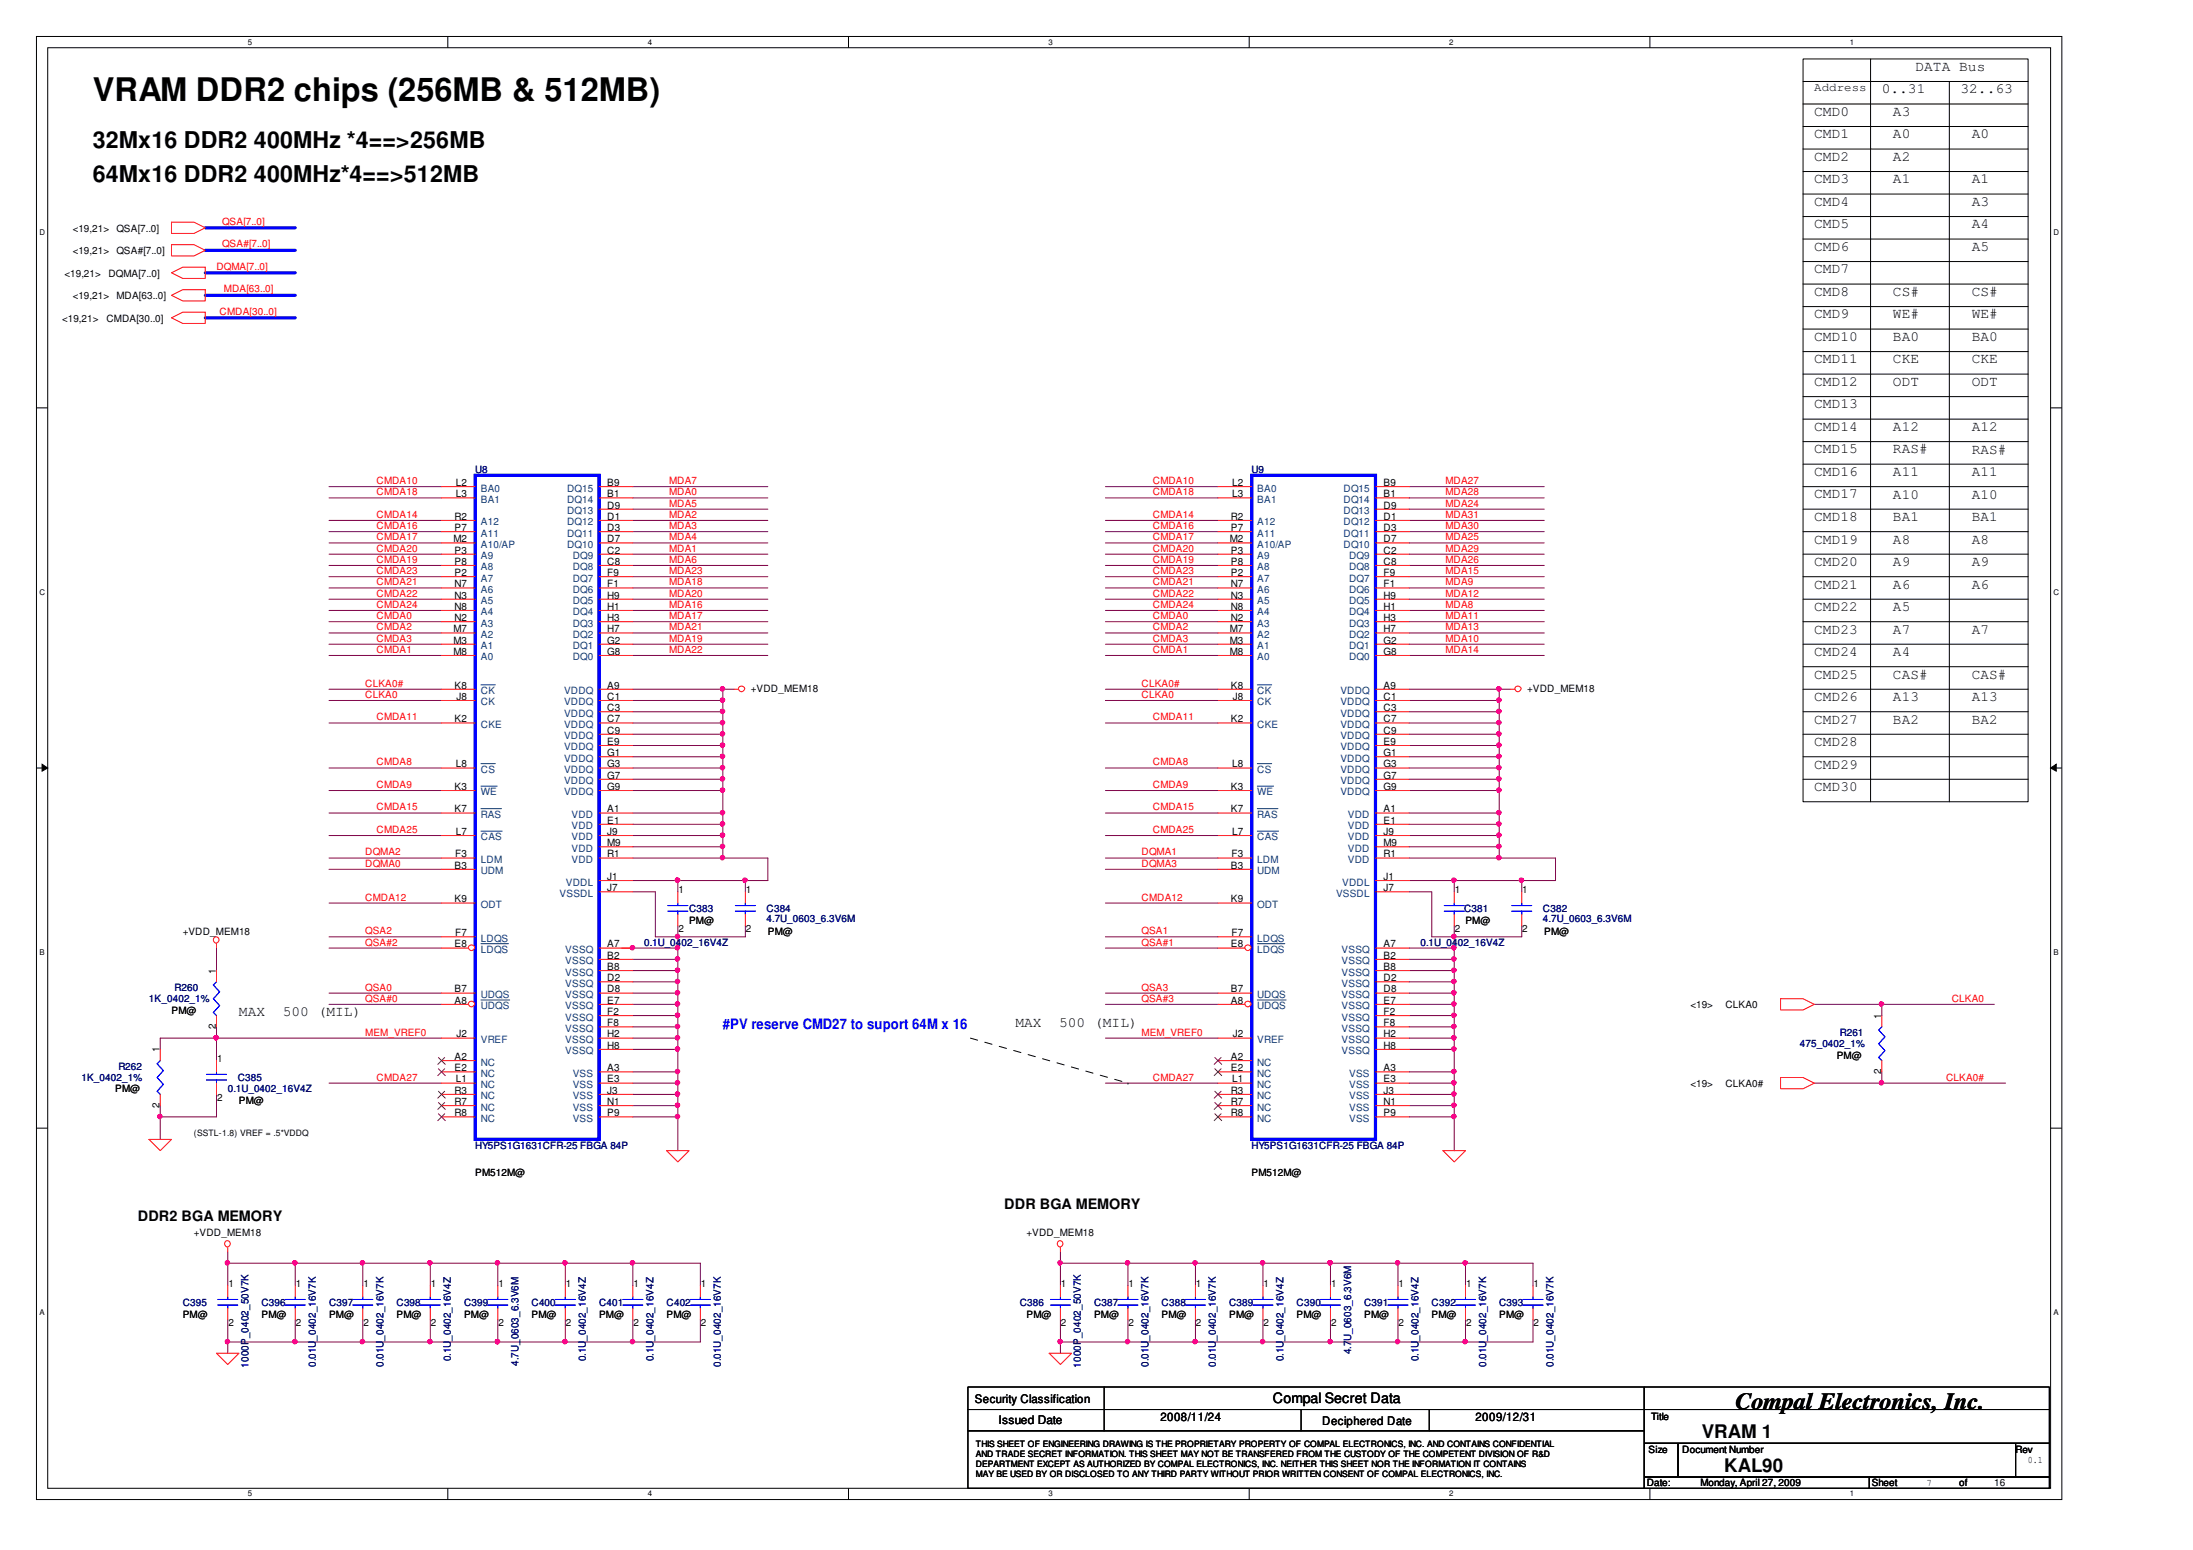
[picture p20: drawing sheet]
<svg xmlns="http://www.w3.org/2000/svg" width="297mm" height="210mm" viewBox="0 0 297 210" stroke-linecap="round" stroke-linejoin="round" font-family="sans-serif">
<defs><g id="words">
<text font-size="4.4" x="12.6" y="13.7">VRAM DDR2 chips (256MB &amp; 512MB)</text>
<g font-size="3.1">
<text x="12.6" y="20.1">32Mx16 DDR2 400MHz *4==&gt;256MB</text>
<text x="12.6" y="24.7">64Mx16 DDR2 400MHz*4==&gt;512MB</text>
<text x="235.1" y="190.8">Compal Electronics, Inc.</text>
</g>
<g font-size="2.5">
<text x="230.5" y="194.8">VRAM 1</text>
<text x="233.5" y="199.3">KAL90</text>
</g>
<g font-size="1.9">
<text x="259.4" y="9.6">DATA Bus</text>
<text x="245.7" y="15.7">CMD0</text>
<text x="254.9" y="12.6">0..31</text>
<text x="256.4" y="15.7">A3</text>
<text x="265.5" y="12.6">32..63</text>
<text x="245.7" y="18.7">CMD1</text>
<text x="245.7" y="21.8">CMD2</text>
<text x="256.4" y="18.7">A0</text>
<text x="256.4" y="21.8">A2</text>
<text x="267.1" y="18.7">A0</text>
<text x="245.7" y="24.8">CMD3</text>
<text x="245.7" y="27.9">CMD4</text>
<text x="256.4" y="24.8">A1</text>
<text x="267.1" y="24.8">A1</text>
<text x="267.1" y="27.9">A3</text>
<text x="245.7" y="30.9">CMD5</text>
<text x="245.7" y="34">CMD6</text>
<text x="267.1" y="30.9">A4</text>
<text x="267.1" y="34">A5</text>
<text x="245.7" y="37">CMD7</text>
<text x="245.7" y="40.1">CMD8</text>
<text x="256.4" y="40.1">CS#</text>
<text x="267.1" y="40.1">CS#</text>
<text x="245.7" y="43.1">CMD9</text>
<text x="245.7" y="46.2">CMD10</text>
<text x="256.4" y="43.1">WE#</text>
<text x="256.4" y="46.2">BA0</text>
<text x="267.1" y="43.1">WE#</text>
<text x="267.1" y="46.2">BA0</text>
<text x="245.7" y="49.2">CMD11</text>
<text x="245.7" y="52.3">CMD12</text>
<text x="256.4" y="49.2">CKE</text>
<text x="256.4" y="52.3">ODT</text>
<text x="267.1" y="49.2">CKE</text>
<text x="267.1" y="52.3">ODT</text>
<text x="245.7" y="55.3">CMD13</text>
<text x="245.7" y="58.4">CMD14</text>
<text x="256.4" y="58.4">A12</text>
<text x="267.1" y="58.4">A12</text>
<text x="245.7" y="64.5">CMD16</text>
<text x="245.7" y="61.4">CMD15</text>
<text x="256.4" y="64.5">A11</text>
<text x="256.4" y="61.4">RAS#</text>
<text x="267.1" y="64.5">A11</text>
<text x="267.1" y="61.4">RAS#</text>
<text x="245.7" y="67.5">CMD17</text>
<text x="245.7" y="70.6">CMD18</text>
<text x="256.4" y="70.6">BA1</text>
<text x="256.4" y="67.5">A10</text>
<text x="267.1" y="70.6">BA1</text>
<text x="267.1" y="67.5">A10</text>
<text x="245.7" y="73.6">CMD19</text>
<text x="245.7" y="76.6">CMD20</text>
<text x="256.4" y="76.7">A9</text>
<text x="256.4" y="73.6">A8</text>
<text x="267.1" y="76.7">A9</text>
<text x="267.1" y="73.6">A8</text>
<text x="245.7" y="79.7">CMD21</text>
<text x="245.7" y="82.7">CMD22</text>
<text x="256.4" y="82.7">A5</text>
<text x="256.4" y="79.7">A6</text>
<text x="267.1" y="79.7">A6</text>
<text x="245.7" y="85.8">CMD23</text>
<text x="245.7" y="88.8">CMD24</text>
<text x="256.4" y="88.8">A4</text>
<text x="256.4" y="85.8">A7</text>
<text x="267.1" y="85.8">A7</text>
<text x="245.7" y="91.9">CMD25</text>
<text x="245.7" y="94.9">CMD26</text>
<text x="256.4" y="94.9">A13</text>
<text x="256.4" y="91.9">CAS#</text>
<text x="267.1" y="94.9">A13</text>
<text x="267.1" y="91.9">CAS#</text>
<text x="245.7" y="98">CMD27</text>
<text x="245.7" y="101">CMD28</text>
<text x="256.4" y="98">BA2</text>
<text x="267.1" y="98">BA2</text>
<text x="245.7" y="107.1">CMD30</text>
<text x="245.7" y="104.1">CMD29</text>
<text x="32.4" y="137.6">MAX</text>
<text x="38.3" y="137.6">500 (MIL)</text>
<text x="137.5" y="139.1">MAX</text>
<text x="143.5" y="139.1">500 (MIL)</text>
<text x="18.7" y="165.3">DDR2 BGA MEMORY</text>
<text x="136" y="163.8">DDR BGA MEMORY</text>
<text x="172.4" y="190">Compal Secret Data</text>
</g>
<text font-size="1.9" fill="#00f" x="97.9" y="139.4">#PV reserve CMD27 to suport 64M x 16</text>
<g font-size="1.6">
<text x="245.7" y="12.4">Address</text>
<text x="132" y="189.9">Security Classification</text>
<text x="135.2" y="192.8">Issued Date</text>
<text x="157.2" y="192.4">2008/11/24</text>
<text x="179.1" y="193">Deciphered Date</text>
<text x="199.8" y="192.4">2009/12/31</text>
</g>
<g font-size="1.4">
<text x="9.8" y="31.4">&lt;19,21&gt;</text>
<text x="9.8" y="34.4">&lt;19,21&gt;</text>
<text x="15.8" y="31.4">QSA[7..0]</text>
<text x="15.8" y="34.4">QSA#[7..0]</text>
<text x="8.7" y="37.5">&lt;19,21&gt;</text>
<text x="9.8" y="40.5">&lt;19,21&gt;</text>
<text x="14.7" y="37.5">DQMA[7..0]</text>
<text x="15.8" y="40.5">MDA[63..0]</text>
<text x="8.4" y="43.5">&lt;19,21&gt;</text>
<text x="14.4" y="43.5">CMDA[30..0]</text>
<text x="61.8" y="65.8">L2</text>
<text x="82.2" y="65.8">B9</text>
<text x="166.9" y="65.8">L2</text>
<text x="187.4" y="65.8">B9</text>
<text x="61.6" y="71.9">P7</text>
<text x="61.6" y="70.4">R2</text>
<text x="61.8" y="67.3">L3</text>
<text x="82.2" y="67.3">B1</text>
<text x="82.2" y="68.9">D9</text>
<text x="82.2" y="70.4">D1</text>
<text x="82.2" y="71.9">D3</text>
<text x="166.7" y="71.9">P7</text>
<text x="166.7" y="70.4">R2</text>
<text x="166.9" y="67.3">L3</text>
<text x="187.4" y="67.3">B1</text>
<text x="187.4" y="68.9">D9</text>
<text x="187.4" y="70.4">D1</text>
<text x="187.4" y="71.9">D3</text>
<text x="61.4" y="73.4">M2</text>
<text x="61.6" y="75">P3</text>
<text x="61.6" y="76.5">P8</text>
<text x="82.2" y="75">C2</text>
<text x="82.2" y="76.5">C8</text>
<text x="82.2" y="73.4">D7</text>
<text x="166.6" y="73.4">M2</text>
<text x="166.7" y="75">P3</text>
<text x="166.7" y="76.5">P8</text>
<text x="187.4" y="73.4">D7</text>
<text x="187.4" y="75">C2</text>
<text x="187.4" y="76.5">C8</text>
<text x="61.6" y="78">P2</text>
<text x="61.6" y="79.5">N7</text>
<text x="61.6" y="81.1">N3</text>
<text x="61.6" y="82.6">N8</text>
<text x="82.2" y="78">F9</text>
<text x="82.2" y="79.5">F1</text>
<text x="82.2" y="81.1">H9</text>
<text x="82.2" y="82.6">H1</text>
<text x="166.7" y="78">P2</text>
<text x="166.7" y="79.5">N7</text>
<text x="166.7" y="81.1">N3</text>
<text x="166.7" y="82.6">N8</text>
<text x="187.4" y="78">F9</text>
<text x="187.4" y="79.5">F1</text>
<text x="187.4" y="81.1">H9</text>
<text x="187.4" y="82.6">H1</text>
<text x="61.4" y="88.7">M8</text>
<text x="61.4" y="87.2">M3</text>
<text x="61.4" y="85.6">M7</text>
<text x="61.6" y="84.1">N2</text>
<text x="82.2" y="84.1">H3</text>
<text x="82.2" y="85.6">H7</text>
<text x="82.2" y="87.2">G2</text>
<text x="82.2" y="88.7">G8</text>
<text x="166.6" y="88.7">M8</text>
<text x="166.6" y="87.2">M3</text>
<text x="166.6" y="85.6">M7</text>
<text x="166.7" y="84.1">N2</text>
<text x="187.4" y="84.1">H3</text>
<text x="187.4" y="85.6">H7</text>
<text x="187.4" y="87.2">G2</text>
<text x="187.4" y="88.7">G8</text>
<text x="61.6" y="93.2">K8</text>
<text x="61.8" y="94.8">J8</text>
<text x="82.2" y="93.2">A9</text>
<text x="82.2" y="94.8">C1</text>
<text x="101.7" y="93.7">+VDD_MEM18</text>
<text x="166.7" y="93.2">K8</text>
<text x="167" y="94.8">J8</text>
<text x="187.4" y="93.2">A9</text>
<text x="187.4" y="94.8">C1</text>
<text x="206.9" y="93.7">+VDD_MEM18</text>
<text x="61.6" y="97.8">K2</text>
<text x="82.2" y="96.3">C3</text>
<text x="82.2" y="97.8">C7</text>
<text x="82.2" y="99.3">C9</text>
<text x="82.2" y="100.9">E9</text>
<text x="166.7" y="97.8">K2</text>
<text x="187.4" y="96.3">C3</text>
<text x="187.4" y="97.8">C7</text>
<text x="187.4" y="99.3">C9</text>
<text x="187.4" y="100.9">E9</text>
<text x="61.6" y="107">K3</text>
<text x="61.8" y="103.9">L8</text>
<text x="82.2" y="107">G9</text>
<text x="82.2" y="102.4">G1</text>
<text x="82.2" y="103.9">G3</text>
<text x="82.2" y="105.4">G7</text>
<text x="166.7" y="107">K3</text>
<text x="166.9" y="103.9">L8</text>
<text x="187.4" y="107">G9</text>
<text x="187.4" y="102.4">G1</text>
<text x="187.4" y="103.9">G3</text>
<text x="187.4" y="105.4">G7</text>
<text x="61.6" y="110">K7</text>
<text x="61.8" y="113.1">L7</text>
<text x="82.2" y="110">A1</text>
<text x="82.2" y="111.5">E1</text>
<text x="82.2" y="113.1">J9</text>
<text x="166.7" y="110">K7</text>
<text x="166.9" y="113.1">L7</text>
<text x="187.4" y="110">A1</text>
<text x="187.4" y="111.5">E1</text>
<text x="187.4" y="113.1">J9</text>
<text x="61.6" y="117.6">B3</text>
<text x="61.7" y="116.1">F3</text>
<text x="82.2" y="114.6">M9</text>
<text x="82.2" y="116.1">R1</text>
<text x="82.2" y="119.2">J1</text>
<text x="166.7" y="117.6">B3</text>
<text x="166.8" y="116.1">F3</text>
<text x="187.4" y="114.6">M9</text>
<text x="187.4" y="116.1">R1</text>
<text x="187.4" y="119.2">J1</text>
<text x="61.6" y="122.2">K9</text>
<text x="82.2" y="120.7">J7</text>
<text x="91.9" y="120.9">1</text>
<text x="93.3" y="125.1">PM@</text>
<text x="101" y="120.9">1</text>
<text x="166.7" y="122.2">K9</text>
<text x="187.4" y="120.7">J7</text>
<text x="197" y="120.9">1</text>
<text x="198.5" y="125.1">PM@</text>
<text x="206.2" y="120.9">1</text>
<text x="24.8" y="126.6">+VDD_MEM18</text>
<text x="29.2" y="131.9" transform="rotate(-90 29.2 131.9)">1</text>
<text x="61.6" y="128.3">E8</text>
<text x="61.7" y="126.8">F7</text>
<text x="82.2" y="128.3">A7</text>
<text x="82.2" y="129.8">B2</text>
<text x="82.2" y="131.3">B8</text>
<text x="91.9" y="126.2">2</text>
<text x="101" y="126.2">2</text>
<text x="104" y="126.6">PM@</text>
<text x="166.7" y="128.3">E8</text>
<text x="166.8" y="126.8">F7</text>
<text x="187.4" y="128.3">A7</text>
<text x="187.4" y="129.8">B2</text>
<text x="187.4" y="131.3">B8</text>
<text x="197" y="126.2">2</text>
<text x="206.2" y="126.2">2</text>
<text x="209.2" y="126.6">PM@</text>
<text x="23.2" y="137.3">PM@</text>
<text x="61.6" y="135.9">A8</text>
<text x="61.6" y="134.4">B7</text>
<text x="82.2" y="132.9">D2</text>
<text x="82.2" y="134.4">D8</text>
<text x="82.2" y="135.9">E7</text>
<text x="82.2" y="137.4">F2</text>
<text x="166.7" y="135.9">A8</text>
<text x="166.7" y="134.4">B7</text>
<text x="187.4" y="132.9">D2</text>
<text x="187.4" y="134.4">D8</text>
<text x="187.4" y="135.9">E7</text>
<text x="187.4" y="137.4">F2</text>
<text x="229" y="136.5">&lt;19&gt;</text>
<text x="233.7" y="136.5">CLKA0</text>
<text x="254.8" y="138" transform="rotate(-90 254.8 138)">1</text>
<text x="21.6" y="142.5" transform="rotate(-90 21.6 142.5)">1</text>
<text x="29.2" y="139.4" transform="rotate(-90 29.2 139.4)">2</text>
<text x="29.4" y="143.8">1</text>
<text x="61.6" y="143.5">A2</text>
<text x="61.8" y="140.5">J2</text>
<text x="82.2" y="139">F8</text>
<text x="82.2" y="140.5">H2</text>
<text x="82.2" y="142">H8</text>
<text x="166.7" y="143.5">A2</text>
<text x="167" y="140.5">J2</text>
<text x="187.4" y="139">F8</text>
<text x="187.4" y="140.5">H2</text>
<text x="187.4" y="142">H8</text>
<text x="248.8" y="143.4">PM@</text>
<text x="15.6" y="147.9">PM@</text>
<text x="29.4" y="149">2</text>
<text x="32.4" y="149.5">PM@</text>
<text x="61.6" y="148.1">R3</text>
<text x="61.6" y="149.6">R7</text>
<text x="61.6" y="145.1">E2</text>
<text x="61.8" y="146.6">L1</text>
<text x="82.2" y="145.1">A3</text>
<text x="82.2" y="146.6">E3</text>
<text x="82.2" y="148.1">J3</text>
<text x="82.2" y="149.6">N1</text>
<text x="166.7" y="148.1">R3</text>
<text x="166.7" y="149.6">R7</text>
<text x="166.7" y="145.1">E2</text>
<text x="166.9" y="146.6">L1</text>
<text x="187.4" y="145.1">A3</text>
<text x="187.4" y="146.6">E3</text>
<text x="187.4" y="148.1">J3</text>
<text x="187.4" y="149.6">N1</text>
<text x="229" y="147.2">&lt;19&gt;</text>
<text x="233.7" y="147.2">CLKA0#</text>
<text x="254.8" y="145.5" transform="rotate(-90 254.8 145.5)">2</text>
<text x="21.6" y="150.1" transform="rotate(-90 21.6 150.1)">2</text>
<text x="61.6" y="151.2">R8</text>
<text x="82.2" y="151.2">P9</text>
<text x="166.7" y="151.2">R8</text>
<text x="187.4" y="151.2">P9</text>
<text x="64.4" y="159.2">PM512M@</text>
<text x="169.5" y="159.2">PM512M@</text>
<text x="26.3" y="167.4">+VDD_MEM18</text>
<text x="139.1" y="167.4">+VDD_MEM18</text>
<text x="24.8" y="178.4">PM@</text>
<text x="30.9" y="174.3">1</text>
<text x="30.9" y="179.5">2</text>
<text x="35.4" y="178.4">PM@</text>
<text x="40.1" y="174.3">1</text>
<text x="40.1" y="179.5">2</text>
<text x="44.6" y="178.4">PM@</text>
<text x="49.2" y="174.3">1</text>
<text x="49.2" y="179.5">2</text>
<text x="53.7" y="178.4">PM@</text>
<text x="58.4" y="174.3">1</text>
<text x="58.4" y="179.5">2</text>
<text x="62.9" y="178.4">PM@</text>
<text x="67.5" y="174.3">1</text>
<text x="67.5" y="179.5">2</text>
<text x="72" y="178.4">PM@</text>
<text x="76.7" y="174.3">1</text>
<text x="76.7" y="179.5">2</text>
<text x="81.1" y="178.4">PM@</text>
<text x="85.8" y="174.3">1</text>
<text x="85.8" y="179.5">2</text>
<text x="90.3" y="178.4">PM@</text>
<text x="94.9" y="174.3">1</text>
<text x="94.9" y="179.5">2</text>
<text x="139.1" y="178.4">PM@</text>
<text x="143.7" y="174.3">1</text>
<text x="143.7" y="179.5">2</text>
<text x="148.2" y="178.4">PM@</text>
<text x="152.9" y="174.3">1</text>
<text x="152.9" y="179.5">2</text>
<text x="157.3" y="178.4">PM@</text>
<text x="162" y="174.3">1</text>
<text x="162" y="179.5">2</text>
<text x="166.5" y="178.4">PM@</text>
<text x="171.1" y="174.3">1</text>
<text x="171.1" y="179.5">2</text>
<text x="175.6" y="178.4">PM@</text>
<text x="180.3" y="174.3">1</text>
<text x="180.3" y="179.5">2</text>
<text x="184.8" y="178.4">PM@</text>
<text x="189.4" y="174.3">1</text>
<text x="189.4" y="179.5">2</text>
<text x="193.9" y="178.4">PM@</text>
<text x="198.6" y="174.3">1</text>
<text x="198.6" y="179.5">2</text>
<text x="203.1" y="178.4">PM@</text>
<text x="207.7" y="174.3">1</text>
<text x="207.7" y="179.5">2</text>
<text x="223.3" y="196.7">Size</text>
<text x="223.6" y="192.3">Title</text>
<text x="227.9" y="196.7">Document Number</text>
<text x="273" y="196.7">Rev</text>
<text x="223" y="201.3">Date:</text>
<text x="230.3" y="201.3">Monday, April 27, 2009</text>
<text x="253.5" y="201.3">Sheet</text>
<text x="261" y="201.2">7</text>
<text x="265.4" y="201.3">of</text>
<text x="270.1" y="201.3">16</text>
<text x="274.7" y="198.1">0.1</text>
</g>
<g font-size="1.4" fill="#f00">
<text x="30.1" y="30.4">QSA[7..0]</text>
<text x="30.1" y="33.5">QSA#[7..0]</text>
<text x="29.3" y="36.5">DQMA[7..0]</text>
<text x="30.3" y="39.6">MDA[63..0]</text>
<text x="29.7" y="42.6">CMDA[30..0]</text>
<text x="51" y="65.6">CMDA10</text>
<text x="90.6" y="65.6">MDA7</text>
<text x="156.2" y="65.6">CMDA10</text>
<text x="195.8" y="65.6">MDA27</text>
<text x="51" y="70.1">CMDA14</text>
<text x="51" y="71.7">CMDA16</text>
<text x="51" y="67.1">CMDA18</text>
<text x="90.6" y="68.6">MDA5</text>
<text x="90.6" y="67.1">MDA0</text>
<text x="90.6" y="70.1">MDA2</text>
<text x="90.6" y="71.7">MDA3</text>
<text x="156.2" y="71.7">CMDA16</text>
<text x="156.2" y="70.1">CMDA14</text>
<text x="156.2" y="67.1">CMDA18</text>
<text x="195.8" y="71.7">MDA30</text>
<text x="195.8" y="70.1">MDA31</text>
<text x="195.8" y="68.6">MDA24</text>
<text x="195.8" y="67.1">MDA28</text>
<text x="51" y="77.8">CMDA23</text>
<text x="51" y="74.7">CMDA20</text>
<text x="51" y="76.2">CMDA19</text>
<text x="51" y="73.2">CMDA17</text>
<text x="90.6" y="74.7">MDA1</text>
<text x="90.6" y="76.2">MDA6</text>
<text x="90.6" y="77.8">MDA23</text>
<text x="90.6" y="73.2">MDA4</text>
<text x="156.2" y="73.2">CMDA17</text>
<text x="156.2" y="76.2">CMDA19</text>
<text x="156.2" y="77.8">CMDA23</text>
<text x="156.2" y="74.7">CMDA20</text>
<text x="195.8" y="74.7">MDA29</text>
<text x="195.8" y="77.8">MDA15</text>
<text x="195.8" y="73.2">MDA25</text>
<text x="195.8" y="76.2">MDA26</text>
<text x="51" y="79.3">CMDA21</text>
<text x="51" y="80.8">CMDA22</text>
<text x="51" y="83.8">CMDA0</text>
<text x="51" y="82.3">CMDA24</text>
<text x="90.6" y="79.3">MDA18</text>
<text x="90.6" y="83.8">MDA17</text>
<text x="90.6" y="82.3">MDA16</text>
<text x="90.6" y="80.8">MDA20</text>
<text x="156.2" y="83.8">CMDA0</text>
<text x="156.2" y="82.3">CMDA24</text>
<text x="156.2" y="80.8">CMDA22</text>
<text x="156.2" y="79.3">CMDA21</text>
<text x="195.8" y="80.8">MDA12</text>
<text x="195.8" y="82.3">MDA8</text>
<text x="195.8" y="83.8">MDA11</text>
<text x="195.8" y="79.3">MDA9</text>
<text x="51" y="88.4">CMDA1</text>
<text x="51" y="85.4">CMDA2</text>
<text x="51" y="86.9">CMDA3</text>
<text x="90.6" y="86.9">MDA19</text>
<text x="90.6" y="88.4">MDA22</text>
<text x="90.6" y="85.4">MDA21</text>
<text x="156.2" y="85.4">CMDA2</text>
<text x="156.2" y="86.9">CMDA3</text>
<text x="156.2" y="88.4">CMDA1</text>
<text x="195.8" y="85.4">MDA13</text>
<text x="195.8" y="88.4">MDA14</text>
<text x="195.8" y="86.9">MDA10</text>
<text x="49.5" y="93">CLKA0#</text>
<text x="49.5" y="94.5">CLKA0</text>
<text x="154.6" y="94.5">CLKA0</text>
<text x="154.6" y="93">CLKA0#</text>
<text x="51" y="97.6">CMDA11</text>
<text x="156.2" y="97.6">CMDA11</text>
<text x="51" y="106.7">CMDA9</text>
<text x="51" y="103.7">CMDA8</text>
<text x="156.2" y="103.7">CMDA8</text>
<text x="156.2" y="106.7">CMDA9</text>
<text x="51" y="112.8">CMDA25</text>
<text x="51" y="109.8">CMDA15</text>
<text x="156.2" y="112.8">CMDA25</text>
<text x="156.2" y="109.8">CMDA15</text>
<text x="49.5" y="117.4">DQMA0</text>
<text x="49.5" y="115.9">DQMA2</text>
<text x="154.6" y="117.4">DQMA3</text>
<text x="154.6" y="115.9">DQMA1</text>
<text x="49.5" y="121.9">CMDA12</text>
<text x="154.6" y="121.9">CMDA12</text>
<text x="49.5" y="128">QSA#2</text>
<text x="49.5" y="126.5">QSA2</text>
<text x="154.6" y="128">QSA#1</text>
<text x="154.6" y="126.5">QSA1</text>
<text x="49.5" y="135.7">QSA#0</text>
<text x="49.5" y="134.1">QSA0</text>
<text x="154.6" y="134.1">QSA3</text>
<text x="154.6" y="135.7">QSA#3</text>
<text x="264.4" y="135.7">CLKA0</text>
<text x="49.5" y="140.2">MEM_VREF0</text>
<text x="154.6" y="140.2">MEM_VREF0</text>
<text x="51" y="146.3">CMDA27</text>
<text x="156.2" y="146.3">CMDA27</text>
<text x="263.6" y="146.3">CLKA0#</text>
</g>
<g font-size="1.4" fill="#00007f">
<text x="64.4" y="64.1">U8</text>
<text x="169.5" y="64.1">U9</text>
<text x="93.3" y="123.6">C383</text>
<text x="103.8" y="123.6">C384</text>
<text x="103.8" y="124.9">4.7U_0603_6.3V6M</text>
<text x="198.3" y="123.6">C381</text>
<text x="209" y="123.6">C382</text>
<text x="209" y="124.9">4.7U_0603_6.3V6M</text>
<text x="87.2" y="128.1">0.1U_0402_16V4Z</text>
<text x="192.4" y="128.1">0.1U_0402_16V4Z</text>
<text x="20.2" y="135.7">1K_0402_1%</text>
<text x="23.7" y="134.2">R260</text>
<text x="243.8" y="141.8">475_0402_1%</text>
<text x="249.2" y="140.3">R261</text>
<text x="11" y="146.4">1K_0402_1%</text>
<text x="16" y="144.9">R262</text>
<text x="30.8" y="147.9">0.1U_0402_16V4Z</text>
<text x="32.2" y="146.4">C385</text>
<text x="64.4" y="155.6">HY5PS1G1631CFR-25 FBGA 84P</text>
<text x="169.5" y="155.6">HY5PS1G1631CFR-25 FBGA 84P</text>
<text x="24.8" y="176.9">C395</text>
<text x="35.4" y="176.9">C396</text>
<text x="44.6" y="176.9">C397</text>
<text x="53.7" y="176.9">C398</text>
<text x="62.9" y="176.9">C399</text>
<text x="72" y="176.9">C400</text>
<text x="81.1" y="176.9">C401</text>
<text x="90.3" y="176.9">C402</text>
<text x="138.1" y="176.9">C386</text>
<text x="148.2" y="176.9">C387</text>
<text x="157.3" y="176.9">C388</text>
<text x="166.5" y="176.9">C389</text>
<text x="175.6" y="176.9">C390</text>
<text x="184.8" y="176.9">C391</text>
<text x="193.9" y="176.9">C392</text>
<text x="203.1" y="176.9">C393</text>
<text x="33.6" y="185.2" transform="rotate(-90 33.6 185.2)">1000P_0402_50V7K</text>
<text x="42.8" y="185.1" transform="rotate(-90 42.8 185.1)">0.01U_0402_16V7K</text>
<text x="51.9" y="185.1" transform="rotate(-90 51.9 185.1)">0.01U_0402_16V7K</text>
<text x="61.1" y="184.3" transform="rotate(-90 61.1 184.3)">0.1U_0402_16V4Z</text>
<text x="70.2" y="184.9" transform="rotate(-90 70.2 184.9)">4.7U_0603_6.3V6M</text>
<text x="79.4" y="184.3" transform="rotate(-90 79.4 184.3)">0.1U_0402_16V4Z</text>
<text x="88.5" y="184.3" transform="rotate(-90 88.5 184.3)">0.1U_0402_16V4Z</text>
<text x="97.6" y="185.1" transform="rotate(-90 97.6 185.1)">0.01U_0402_16V7K</text>
<text x="146.4" y="185.2" transform="rotate(-90 146.4 185.2)">1000P_0402_50V7K</text>
<text x="155.6" y="185.1" transform="rotate(-90 155.6 185.1)">0.01U_0402_16V7K</text>
<text x="164.7" y="185.1" transform="rotate(-90 164.7 185.1)">0.01U_0402_16V7K</text>
<text x="173.8" y="184.3" transform="rotate(-90 173.8 184.3)">0.1U_0402_16V4Z</text>
<text x="183" y="183.4" transform="rotate(-90 183 183.4)">4.7U_0603_6.3V6M</text>
<text x="192.1" y="184.3" transform="rotate(-90 192.1 184.3)">0.1U_0402_16V4Z</text>
<text x="201.3" y="185.1" transform="rotate(-90 201.3 185.1)">0.01U_0402_16V7K</text>
<text x="210.4" y="185.1" transform="rotate(-90 210.4 185.1)">0.01U_0402_16V7K</text>
</g>
<g font-size="1.4" fill="#003f7f">
<text x="65.1" y="68.1">BA1</text>
<text x="65.1" y="66.6">BA0</text>
<text x="65.1" y="71.1">A12</text>
<text x="76.8" y="68.1">DQ14</text>
<text x="76.8" y="69.6">DQ13</text>
<text x="76.8" y="71.1">DQ12</text>
<text x="76.8" y="66.6">DQ15</text>
<text x="170.3" y="68.1">BA1</text>
<text x="170.3" y="66.6">BA0</text>
<text x="170.3" y="71.1">A12</text>
<text x="182" y="68.1">DQ14</text>
<text x="182" y="69.6">DQ13</text>
<text x="182" y="71.1">DQ12</text>
<text x="182" y="66.6">DQ15</text>
<text x="65.1" y="72.7">A11</text>
<text x="65.1" y="74.2">A10/AP</text>
<text x="65.1" y="75.7">A9</text>
<text x="65.1" y="77.2">A8</text>
<text x="76.8" y="72.7">DQ11</text>
<text x="76.8" y="74.2">DQ10</text>
<text x="77.6" y="75.7">DQ9</text>
<text x="77.6" y="77.2">DQ8</text>
<text x="170.3" y="72.7">A11</text>
<text x="170.3" y="74.2">A10/AP</text>
<text x="170.3" y="75.7">A9</text>
<text x="170.3" y="77.2">A8</text>
<text x="182" y="72.7">DQ11</text>
<text x="182" y="74.2">DQ10</text>
<text x="182.7" y="75.7">DQ9</text>
<text x="182.7" y="77.2">DQ8</text>
<text x="65.1" y="78.8">A7</text>
<text x="65.1" y="80.3">A6</text>
<text x="65.1" y="81.8">A5</text>
<text x="65.1" y="83.3">A4</text>
<text x="77.6" y="78.8">DQ7</text>
<text x="77.6" y="80.3">DQ6</text>
<text x="77.6" y="81.8">DQ5</text>
<text x="77.6" y="83.3">DQ4</text>
<text x="170.3" y="78.8">A7</text>
<text x="170.3" y="80.3">A6</text>
<text x="170.3" y="81.8">A5</text>
<text x="170.3" y="83.3">A4</text>
<text x="182.7" y="78.8">DQ7</text>
<text x="182.7" y="80.3">DQ6</text>
<text x="182.7" y="81.8">DQ5</text>
<text x="182.7" y="83.3">DQ4</text>
<text x="65.1" y="84.9">A3</text>
<text x="65.1" y="89.4">A0</text>
<text x="65.1" y="87.9">A1</text>
<text x="65.1" y="86.4">A2</text>
<text x="77.6" y="84.9">DQ3</text>
<text x="77.6" y="86.4">DQ2</text>
<text x="77.6" y="87.9">DQ1</text>
<text x="77.6" y="89.4">DQ0</text>
<text x="170.3" y="84.9">A3</text>
<text x="170.3" y="89.4">A0</text>
<text x="170.3" y="87.9">A1</text>
<text x="170.3" y="86.4">A2</text>
<text x="182.7" y="84.9">DQ3</text>
<text x="182.7" y="86.4">DQ2</text>
<text x="182.7" y="87.9">DQ1</text>
<text x="182.7" y="89.4">DQ0</text>
<text x="65.1" y="95.5">CK</text>
<text x="65.1" y="94">CK</text>
<text x="76.4" y="94">VDDQ</text>
<text x="76.4" y="95.5">VDDQ</text>
<text x="170.3" y="95.5">CK</text>
<text x="170.3" y="94">CK</text>
<text x="181.6" y="94">VDDQ</text>
<text x="181.6" y="95.5">VDDQ</text>
<text x="65.1" y="98.6">CKE</text>
<text x="76.4" y="97.1">VDDQ</text>
<text x="76.4" y="98.6">VDDQ</text>
<text x="76.4" y="100.1">VDDQ</text>
<text x="76.4" y="101.6">VDDQ</text>
<text x="170.3" y="98.6">CKE</text>
<text x="181.6" y="97.1">VDDQ</text>
<text x="181.6" y="98.6">VDDQ</text>
<text x="181.6" y="100.1">VDDQ</text>
<text x="181.6" y="101.6">VDDQ</text>
<text x="65.1" y="104.7">CS</text>
<text x="65.1" y="107.7">WE</text>
<text x="76.4" y="107.7">VDDQ</text>
<text x="76.4" y="103.2">VDDQ</text>
<text x="76.4" y="104.7">VDDQ</text>
<text x="76.4" y="106.2">VDDQ</text>
<text x="170.3" y="104.7">CS</text>
<text x="170.3" y="107.7">WE</text>
<text x="181.6" y="107.7">VDDQ</text>
<text x="181.6" y="103.2">VDDQ</text>
<text x="181.6" y="104.7">VDDQ</text>
<text x="181.6" y="106.2">VDDQ</text>
<text x="65.1" y="110.8">RAS</text>
<text x="65.1" y="113.8">CAS</text>
<text x="77.4" y="110.8">VDD</text>
<text x="77.4" y="112.3">VDD</text>
<text x="77.4" y="113.8">VDD</text>
<text x="170.3" y="110.8">RAS</text>
<text x="170.3" y="113.8">CAS</text>
<text x="182.6" y="110.8">VDD</text>
<text x="182.6" y="112.3">VDD</text>
<text x="182.6" y="113.8">VDD</text>
<text x="65.1" y="116.9">LDM</text>
<text x="65.1" y="118.4">UDM</text>
<text x="76.7" y="119.9">VDDL</text>
<text x="77.4" y="115.3">VDD</text>
<text x="77.4" y="116.9">VDD</text>
<text x="170.3" y="116.9">LDM</text>
<text x="170.3" y="118.4">UDM</text>
<text x="181.8" y="119.9">VDDL</text>
<text x="182.6" y="115.3">VDD</text>
<text x="182.6" y="116.9">VDD</text>
<text x="65.1" y="123">ODT</text>
<text x="75.8" y="121.4">VSSDL</text>
<text x="170.3" y="123">ODT</text>
<text x="181" y="121.4">VSSDL</text>
<text x="65.1" y="129.1">LDQS</text>
<text x="65.1" y="127.5">LDQS</text>
<text x="76.6" y="129.1">VSSQ</text>
<text x="76.6" y="130.6">VSSQ</text>
<text x="170.3" y="129.1">LDQS</text>
<text x="170.3" y="127.5">LDQS</text>
<text x="181.7" y="129.1">VSSQ</text>
<text x="181.7" y="130.6">VSSQ</text>
<text x="65.1" y="136.7">UDQS</text>
<text x="65.1" y="135.2">UDQS</text>
<text x="76.6" y="132.1">VSSQ</text>
<text x="76.6" y="133.6">VSSQ</text>
<text x="76.6" y="135.2">VSSQ</text>
<text x="76.6" y="136.7">VSSQ</text>
<text x="170.3" y="136.7">UDQS</text>
<text x="170.3" y="135.2">UDQS</text>
<text x="181.7" y="132.1">VSSQ</text>
<text x="181.7" y="133.6">VSSQ</text>
<text x="181.7" y="135.2">VSSQ</text>
<text x="181.7" y="136.7">VSSQ</text>
<text x="65.1" y="141.3">VREF</text>
<text x="76.6" y="138.2">VSSQ</text>
<text x="76.6" y="139.7">VSSQ</text>
<text x="76.6" y="141.3">VSSQ</text>
<text x="76.6" y="142.8">VSSQ</text>
<text x="170.3" y="141.3">VREF</text>
<text x="181.7" y="138.2">VSSQ</text>
<text x="181.7" y="139.7">VSSQ</text>
<text x="181.7" y="141.3">VSSQ</text>
<text x="181.7" y="142.8">VSSQ</text>
<text x="65.1" y="144.3">NC</text>
<text x="65.1" y="147.3">NC</text>
<text x="65.1" y="148.9">NC</text>
<text x="65.1" y="145.8">NC</text>
<text x="77.6" y="145.8">VSS</text>
<text x="77.6" y="147.3">VSS</text>
<text x="77.6" y="148.9">VSS</text>
<text x="170.3" y="144.3">NC</text>
<text x="170.3" y="147.3">NC</text>
<text x="170.3" y="148.9">NC</text>
<text x="170.3" y="145.8">NC</text>
<text x="182.7" y="145.8">VSS</text>
<text x="182.7" y="147.3">VSS</text>
<text x="182.7" y="148.9">VSS</text>
<text x="65.1" y="151.9">NC</text>
<text x="65.1" y="150.4">NC</text>
<text x="77.6" y="150.4">VSS</text>
<text x="77.6" y="151.9">VSS</text>
<text x="170.3" y="151.9">NC</text>
<text x="170.3" y="150.4">NC</text>
<text x="182.7" y="150.4">VSS</text>
<text x="182.7" y="151.9">VSS</text>
</g>
<g font-size="1.2">
<text x="26.3" y="153.9">(SSTL-1.8) VREF = .5*VDDQ</text>
<text x="132.2" y="195.9">THIS SHEET OF ENGINEERING DRAWING IS THE PROPRIETARY PROPERTY OF COMPAL ELECTRONICS, INC. AND CONTAINS CONFIDENTIAL</text>
<text x="132.2" y="197.3">AND TRADE SECRET INFORMATION. THIS SHEET MAY NOT BE TRANSFERED FROM THE CUSTODY OF THE COMPETENT DIVISION OF R&amp;D</text>
<text x="132.2" y="198.7">DEPARTMENT EXCEPT AS AUTHORIZED BY COMPAL ELECTRONICS, INC. NEITHER THIS SHEET NOR THE INFORMATION IT CONTAINS</text>
<text x="132.2" y="200">MAY BE USED BY OR DISCLOSED TO ANY THIRD PARTY WITHOUT PRIOR WRITTEN CONSENT OF COMPAL ELECTRONICS, INC.</text>
</g>
<g font-size="1.1">
<text x="33.6" y="6">5</text>
<text x="87.7" y="6">4</text>
<text x="142" y="6">3</text>
<text x="196.3" y="6">2</text>
<text x="250.6" y="6">1</text>
<text x="5.4" y="31.8">D</text>
<text x="278.2" y="31.8">D</text>
<text x="5.4" y="80.5">C</text>
<text x="278.2" y="80.5">C</text>
<text x="5.4" y="129.3">B</text>
<text x="278.2" y="129.3">B</text>
<text x="5.4" y="178.1">A</text>
<text x="278.2" y="178.1">A</text>
<text x="33.6" y="202.6">5</text>
<text x="87.7" y="202.6">4</text>
<text x="142" y="202.6">3</text>
<text x="196.3" y="202.6">2</text>
<text x="250.6" y="202.6">1</text>
</g>
</g></defs>
<path d="M4.9 4.9h274.4v198.2h-274.4zM6.5 6.5h271.3v195h-271.3z" fill="none" stroke="#000" stroke-width=".14"/>
<g fill="#fff">
<path d="M33.6 5.1h.5v1.2h-.5z"/>
<path d="M33.6 201.7h.5v1.2h-.5z"/>
</g>
<path d="M60.7 4.9v1.6M60.7 201.5v1.6" fill="none" stroke="#000" stroke-width=".14"/>
<g fill="#fff">
<path d="M87.7 5.1h.6v1.2h-.6z"/>
<path d="M87.7 201.7h.6v1.2h-.6z"/>
</g>
<path d="M114.9 4.9v1.6M114.9 201.5v1.6" fill="none" stroke="#000" stroke-width=".14"/>
<g fill="#fff">
<path d="M142 5.1h.5v1.2h-.5z"/>
<path d="M142 201.7h.5v1.2h-.5z"/>
</g>
<path d="M169.2 4.9v1.6M169.2 201.5v1.6" fill="none" stroke="#000" stroke-width=".14"/>
<g fill="#fff">
<path d="M196.3 5.1h.5v1.2h-.5z"/>
<path d="M196.3 201.7h.5v1.2h-.5z"/>
</g>
<path d="M223.5 4.9v1.6M223.5 201.5v1.6" fill="none" stroke="#000" stroke-width=".14"/>
<g fill="#fff">
<path d="M250.6 5.1h.5v1.2h-.5z"/>
<path d="M250.6 201.7h.5v1.2h-.5z"/>
<path d="M5.4 30.8h.6v1.2h-.6z"/>
<path d="M278.2 30.8h.6v1.2h-.6z"/>
<path d="M5.4 79.6h.6v1.2h-.6z"/>
<path d="M278.2 79.6h.6v1.2h-.6z"/>
</g>
<path d="M4.9 55.2h1.6M277.8 55.2h1.5" fill="none" stroke="#000" stroke-width=".14"/>
<g fill="#fff">
<path d="M5.4 128.4h.6v1.2h-.6z"/>
<path d="M278.2 128.4h.6v1.2h-.6z"/>
</g>
<path d="M4.9 104h1.6M5.7 103.5l.8 .5-.8 .4zM277.8 104h1.5M277.8 104l.7-.5v.9z" fill="none" stroke="#000" stroke-width=".14"/>
<path d="M5.7 103.5l.8 .5-.8 .4zM277.8 104l.7-.5v.9z" fill="#000"/>
<g fill="#fff">
<path d="M5.4 177.2h.6v1.1h-.6z"/>
<path d="M278.2 177.2h.7v1.1h-.7z"/>
</g>
<path d="M4.9 152.8h1.6M277.8 152.8h1.5" fill="none" stroke="#000" stroke-width=".14"/>
<g fill="none" stroke="#7f003f" stroke-width=".14">
<path d="M190.9 72h18.3M190.9 75h18.3M190.9 78.1h18.3M190.9 70.5h18.3M190.9 73.5h18.3M190.9 69h18.3M190.9 76.6h18.3M190.9 65.9h18.3M190.9 67.4h18.3M190.9 79.6h18.3M149.7 94.9h15.3M149.7 93.3h15.3"/>
<path d="M190.9 81.1h18.3M190.9 82.7h18.3M190.9 85.7h18.3M190.9 84.2h18.3M190.9 88.8h18.3M190.9 87.2h18.3M149.7 117.7h15.3M149.7 116.2h15.3M190.9 104h12.2M190.9 110.1h12.2M190.9 119.2h6.1M149.7 128.4h15.3"/>
<path d="M149.7 134.5h15.3M149.7 126.9h15.3M193.9 120.8v6.1M197 137.5v1.6M190.9 149.7h6.1M190.9 145.2h6.1M190.9 146.7h6.1M152.8 178.7v3"/>
</g>
<path d="M27.8 40h12.2M27.8 36.9h12.2M27.8 30.8h12.2M27.8 33.9h12.2" fill="none" stroke="#00f" stroke-width=".42"/>
<circle cx="196.9" cy="137.5" r=".31" fill="#f0f"/>
<circle cx="196.9" cy="137.5" r=".31" fill="none" stroke="#f0f" stroke-width=".14"/>
<path d="M203.1 97.9v1.5" fill="none" stroke="#7f003f" stroke-width=".14"/>
<circle cx="203" cy="97.9" r=".31" fill="#f0f"/>
<circle cx="203" cy="97.9" r=".31" fill="none" stroke="#f0f" stroke-width=".14"/>
<path d="M197 140.6v1.5" fill="none" stroke="#7f003f" stroke-width=".14"/>
<circle cx="196.9" cy="140.5" r=".31" fill="#f0f"/>
<circle cx="196.9" cy="140.5" r=".31" fill="none" stroke="#f0f" stroke-width=".14"/>
<path d="M203.1 104v1.5" fill="none" stroke="#7f003f" stroke-width=".14"/>
<circle cx="203" cy="104" r=".31" fill="#f0f"/>
<circle cx="203" cy="104" r=".31" fill="none" stroke="#f0f" stroke-width=".14"/>
<path d="M203.1 111.6v1.5" fill="none" stroke="#7f003f" stroke-width=".14"/>
<circle cx="203" cy="111.6" r=".31" fill="#f0f"/>
<circle cx="203" cy="111.6" r=".31" fill="none" stroke="#f0f" stroke-width=".14"/>
<path d="M143.6 171.1h9.2M189.4 181.7h9.1" fill="none" stroke="#7f003f" stroke-width=".14"/>
<circle cx="143.6" cy="171" r=".31" fill="#f0f"/>
<circle cx="143.6" cy="171" r=".31" fill="none" stroke="#f0f" stroke-width=".14"/>
<path d="M161.9 171.1v3M171.1 171.1h9.1M207.6 171.1v3" fill="none" stroke="#7f003f" stroke-width=".14"/>
<circle cx="180.2" cy="171" r=".31" fill="#f0f"/>
<circle cx="180.2" cy="171" r=".31" fill="none" stroke="#f0f" stroke-width=".14"/>
<path d="M197 131.4v1.6M189.4 171.1v3" fill="none" stroke="#7f003f" stroke-width=".14"/>
<circle cx="196.9" cy="131.4" r=".31" fill="#f0f"/>
<circle cx="196.9" cy="131.4" r=".31" fill="none" stroke="#f0f" stroke-width=".14"/>
<path d="M143.6 178.7v3M161.9 181.7h9.2" fill="none" stroke="#7f003f" stroke-width=".14"/>
<circle cx="161.9" cy="181.7" r=".31" fill="#f0f"/>
<circle cx="161.9" cy="181.7" r=".31" fill="none" stroke="#f0f" stroke-width=".14"/>
<g fill="none" stroke="#7f003f" stroke-width=".14">
<path d="M149.7 72h15.3M149.7 73.5h15.3M149.7 70.5h15.3M149.7 76.6h15.3M149.7 78.1h15.3M149.7 75h15.3M149.7 67.4h15.3M149.7 65.9h15.3M149.7 79.6h15.3M149.7 85.7h15.3M149.7 87.2h15.3M149.7 88.8h15.3"/>
<path d="M149.7 84.2h15.3M149.7 82.7h15.3M149.7 81.1h15.3M149.7 97.9h15.3M190.9 93.3h12.2M149.7 104h15.3M149.7 113.1h15.3M149.7 107.1h15.3M149.7 110.1h15.3M206.1 119.2h4.6M101 125.3v1.6M149.7 136h15.3"/>
<path d="M149.7 122.3h15.3M197 126.9v1.5M245.7 136h9.2M91.8 151.3v4.5M149.7 140.6h15.3M180.2 178.7v3"/>
</g>
<path d="M27.8 43h12.2" fill="none" stroke="#00f" stroke-width=".42"/>
<circle cx="91.8" cy="151.2" r=".31" fill="#f0f"/>
<circle cx="91.8" cy="151.2" r=".31" fill="none" stroke="#f0f" stroke-width=".14"/>
<path d="M85.7 79.6h18.3M85.7 94.9h12.2M85.7 107.1h12.2M44.6 136h15.2M85.7 139.1h6.1M88.8 120.8v6.1M254.9 136v1.5M30.8 169.5v1.6M58.3 181.7h9.1" fill="none" stroke="#7f003f" stroke-width=".14"/>
<circle cx="67.4" cy="181.7" r=".31" fill="#f0f"/>
<circle cx="67.4" cy="181.7" r=".31" fill="none" stroke="#f0f" stroke-width=".14"/>
<circle cx="58.2" cy="181.7" r=".31" fill="#f0f"/>
<circle cx="58.2" cy="181.7" r=".31" fill="none" stroke="#f0f" stroke-width=".14"/>
<path d="M30.8 181.7h9.2" fill="none" stroke="#7f003f" stroke-width=".14"/>
<circle cx="30.8" cy="181.7" r=".31" fill="#f0f"/>
<circle cx="30.8" cy="181.7" r=".31" fill="none" stroke="#f0f" stroke-width=".14"/>
<path d="M91.8 145.2v1.5" fill="none" stroke="#7f003f" stroke-width=".14"/>
<circle cx="91.8" cy="145.1" r=".31" fill="#f0f"/>
<circle cx="91.8" cy="145.1" r=".31" fill="none" stroke="#f0f" stroke-width=".14"/>
<path d="M44.6 78.1h15.2M44.6 75h15.2M44.6 97.9h15.2M85.7 87.2h18.3M104 116.2v3M203.1 107.1v3M85.7 129.9h6.1M21.7 140.6v1.5M29.3 148.2v3.1M30.8 178.7v3M85.7 171.1h9.2M189.4 171.1h9.1" fill="none" stroke="#7f003f" stroke-width=".14"/>
<circle cx="203" cy="107" r=".31" fill="#f0f"/>
<circle cx="203" cy="107" r=".31" fill="none" stroke="#f0f" stroke-width=".14"/>
<path d="M203.1 99.4v1.6M190.9 113.1h12.2" fill="none" stroke="#7f003f" stroke-width=".14"/>
<circle cx="203" cy="99.4" r=".31" fill="#f0f"/>
<circle cx="203" cy="99.4" r=".31" fill="none" stroke="#f0f" stroke-width=".14"/>
<path d="M85.7 69h18.3M44.6 88.8h15.2M97.9 93.3v1.6M85.7 102.5h12.2M203.1 102.5v1.5M91.8 134.5v1.5h-6.1M85.7 151.3h6.1M40 171.1v3M58.3 171.1v3M76.6 171.1v3" fill="none" stroke="#7f003f" stroke-width=".14"/>
<circle cx="203" cy="102.4" r=".31" fill="#f0f"/>
<circle cx="203" cy="102.4" r=".31" fill="none" stroke="#f0f" stroke-width=".14"/>
<path d="M197 133v1.5" fill="none" stroke="#7f003f" stroke-width=".14"/>
<circle cx="196.9" cy="132.9" r=".31" fill="#f0f"/>
<circle cx="196.9" cy="132.9" r=".31" fill="none" stroke="#f0f" stroke-width=".14"/>
<path d="M97.9 104v1.5M210.7 116.2v3M245.7 146.7h9.2" fill="none" stroke="#7f003f" stroke-width=".14"/>
<circle cx="97.9" cy="104" r=".31" fill="#f0f"/>
<circle cx="97.9" cy="104" r=".31" fill="none" stroke="#f0f" stroke-width=".14"/>
<path d="M91.8 149.7v1.6M49.1 181.7h9.2" fill="none" stroke="#7f003f" stroke-width=".14"/>
<circle cx="49.1" cy="181.7" r=".31" fill="#f0f"/>
<circle cx="49.1" cy="181.7" r=".31" fill="none" stroke="#f0f" stroke-width=".14"/>
<path d="M30.8 171.1h9.2" fill="none" stroke="#7f003f" stroke-width=".14"/>
<circle cx="30.8" cy="171" r=".31" fill="#f0f"/>
<circle cx="30.8" cy="171" r=".31" fill="none" stroke="#f0f" stroke-width=".14"/>
<path d="M44.6 79.6h15.2M85.7 114.7h12.2M85.7 134.5h6.1M85.7 146.7h6.1M197 148.2v1.5" fill="none" stroke="#7f003f" stroke-width=".14"/>
<circle cx="196.9" cy="148.2" r=".31" fill="#f0f"/>
<circle cx="196.9" cy="148.2" r=".31" fill="none" stroke="#f0f" stroke-width=".14"/>
<path d="M197 145.2v1.5" fill="none" stroke="#7f003f" stroke-width=".14"/>
<circle cx="196.9" cy="145.1" r=".31" fill="#f0f"/>
<circle cx="196.9" cy="145.1" r=".31" fill="none" stroke="#f0f" stroke-width=".14"/>
<path d="M97.9 107.1v3M190.9 140.6h6.1M190.9 142.1h6.1" fill="none" stroke="#7f003f" stroke-width=".14"/>
<circle cx="97.9" cy="107" r=".31" fill="#f0f"/>
<circle cx="97.9" cy="107" r=".31" fill="none" stroke="#f0f" stroke-width=".14"/>
<path d="M91.8 148.2v1.5" fill="none" stroke="#7f003f" stroke-width=".14"/>
<circle cx="91.8" cy="148.2" r=".31" fill="#f0f"/>
<circle cx="91.8" cy="148.2" r=".31" fill="none" stroke="#f0f" stroke-width=".14"/>
<path d="M91.8 140.6v1.5" fill="none" stroke="#7f003f" stroke-width=".14"/>
<circle cx="91.8" cy="140.5" r=".31" fill="#f0f"/>
<circle cx="91.8" cy="140.5" r=".31" fill="none" stroke="#f0f" stroke-width=".14"/>
<path d="M91.8 133v1.5M49.1 171.1h9.2" fill="none" stroke="#7f003f" stroke-width=".14"/>
<circle cx="91.8" cy="134.4" r=".31" fill="#f0f"/>
<circle cx="91.8" cy="134.4" r=".31" fill="none" stroke="#f0f" stroke-width=".14"/>
<circle cx="91.8" cy="132.9" r=".31" fill="#f0f"/>
<circle cx="91.8" cy="132.9" r=".31" fill="none" stroke="#f0f" stroke-width=".14"/>
<path d="M44.6 76.6h15.2M85.7 67.4h18.3M85.7 101h12.2M197 134.5v1.5M29.3 140.6v3" fill="none" stroke="#7f003f" stroke-width=".14"/>
<circle cx="196.9" cy="134.4" r=".31" fill="#f0f"/>
<circle cx="196.9" cy="134.4" r=".31" fill="none" stroke="#f0f" stroke-width=".14"/>
<path d="M171.1 171.1v3" fill="none" stroke="#7f003f" stroke-width=".14"/>
<circle cx="171" cy="171" r=".31" fill="#f0f"/>
<circle cx="171" cy="171" r=".31" fill="none" stroke="#f0f" stroke-width=".14"/>
<path d="M203.1 96.4v1.5M198.5 171.1v3" fill="none" stroke="#7f003f" stroke-width=".14"/>
<circle cx="203" cy="96.3" r=".31" fill="#f0f"/>
<circle cx="203" cy="96.3" r=".31" fill="none" stroke="#f0f" stroke-width=".14"/>
<path d="M180.2 181.7h9.2" fill="none" stroke="#7f003f" stroke-width=".14"/>
<circle cx="189.3" cy="181.7" r=".31" fill="#f0f"/>
<circle cx="189.3" cy="181.7" r=".31" fill="none" stroke="#f0f" stroke-width=".14"/>
<circle cx="180.2" cy="181.7" r=".31" fill="#f0f"/>
<circle cx="180.2" cy="181.7" r=".31" fill="none" stroke="#f0f" stroke-width=".14"/>
<path d="M97.9 94.9v1.5" fill="none" stroke="#7f003f" stroke-width=".14"/>
<circle cx="97.9" cy="94.8" r=".31" fill="#f0f"/>
<circle cx="97.9" cy="94.8" r=".31" fill="none" stroke="#f0f" stroke-width=".14"/>
<path d="M91.8 137.5v1.6" fill="none" stroke="#7f003f" stroke-width=".14"/>
<circle cx="91.8" cy="137.5" r=".31" fill="#f0f"/>
<circle cx="91.8" cy="137.5" r=".31" fill="none" stroke="#f0f" stroke-width=".14"/>
<path d="M76.6 171.1h9.1" fill="none" stroke="#7f003f" stroke-width=".14"/>
<circle cx="85.7" cy="171" r=".31" fill="#f0f"/>
<circle cx="85.7" cy="171" r=".31" fill="none" stroke="#f0f" stroke-width=".14"/>
<path d="M44.6 85.7h15.2M203.1 94.9v1.5M44.6 107.1h15.2M85.7 110.1h12.2M101 119.2h3M85.7 133h6.1M88.8 126.9h3M190.9 136h6.1" fill="none" stroke="#7f003f" stroke-width=".14"/>
<circle cx="203" cy="94.8" r=".31" fill="#f0f"/>
<circle cx="203" cy="94.8" r=".31" fill="none" stroke="#f0f" stroke-width=".14"/>
<path d="M203.1 101v1.5M198.5 178.7v3" fill="none" stroke="#7f003f" stroke-width=".14"/>
<circle cx="203" cy="100.9" r=".31" fill="#f0f"/>
<circle cx="203" cy="100.9" r=".31" fill="none" stroke="#f0f" stroke-width=".14"/>
<path d="M197 139.1v1.5M180.2 171.1v3" fill="none" stroke="#7f003f" stroke-width=".14"/>
<circle cx="196.9" cy="139" r=".31" fill="#f0f"/>
<circle cx="196.9" cy="139" r=".31" fill="none" stroke="#f0f" stroke-width=".14"/>
<path d="M190.9 97.9h12.2M197 119.2h9.1M161.9 171.1h9.2" fill="none" stroke="#7f003f" stroke-width=".14"/>
<circle cx="196.9" cy="119.2" r=".31" fill="#f0f"/>
<circle cx="196.9" cy="119.2" r=".31" fill="none" stroke="#f0f" stroke-width=".14"/>
<path d="M171.1 181.7h9.1" fill="none" stroke="#7f003f" stroke-width=".14"/>
<circle cx="171" cy="181.7" r=".31" fill="#f0f"/>
<circle cx="171" cy="181.7" r=".31" fill="none" stroke="#f0f" stroke-width=".14"/>
<path d="M101 119.2v1.6M85.7 149.7h6.1M58.3 178.7v3" fill="none" stroke="#7f003f" stroke-width=".14"/>
<circle cx="91.8" cy="149.7" r=".31" fill="#f0f"/>
<circle cx="91.8" cy="149.7" r=".31" fill="none" stroke="#f0f" stroke-width=".14"/>
<path d="M85.7 75h18.3M44.6 87.2h15.2M85.7 88.8h18.3M85.7 84.2h18.3M85.7 82.7h18.3M85.7 99.4h12.2M198.5 181.7h9.1" fill="none" stroke="#7f003f" stroke-width=".14"/>
<circle cx="198.4" cy="181.7" r=".31" fill="#f0f"/>
<circle cx="198.4" cy="181.7" r=".31" fill="none" stroke="#f0f" stroke-width=".14"/>
<path d="M190.9 101h12.2M193.9 126.9h3.1" fill="none" stroke="#7f003f" stroke-width=".14"/>
<circle cx="196.9" cy="126.8" r=".31" fill="#f0f"/>
<circle cx="196.9" cy="126.8" r=".31" fill="none" stroke="#f0f" stroke-width=".14"/>
<path d="M97.9 99.4v1.6M190.9 133h6.1" fill="none" stroke="#7f003f" stroke-width=".14"/>
<circle cx="97.9" cy="99.4" r=".31" fill="#f0f"/>
<circle cx="97.9" cy="99.4" r=".31" fill="none" stroke="#f0f" stroke-width=".14"/>
<path d="M67.4 171.1h9.2" fill="none" stroke="#7f003f" stroke-width=".14"/>
<circle cx="76.5" cy="171" r=".31" fill="#f0f"/>
<circle cx="76.5" cy="171" r=".31" fill="none" stroke="#f0f" stroke-width=".14"/>
<path d="M91.8 129.9v1.5" fill="none" stroke="#7f003f" stroke-width=".14"/>
<circle cx="91.8" cy="129.9" r=".31" fill="#f0f"/>
<circle cx="91.8" cy="129.9" r=".31" fill="none" stroke="#f0f" stroke-width=".14"/>
<path d="M29.3 139.1v1.5M44.6 134.5h15.2M190.9 131.4h6.1M190.9 148.2h6.1M30.8 171.1v3M85.7 178.7v3M207.6 178.7v3M152.8 181.7h9.1" fill="none" stroke="#7f003f" stroke-width=".14"/>
<circle cx="152.7" cy="181.7" r=".31" fill="#f0f"/>
<circle cx="152.7" cy="181.7" r=".31" fill="none" stroke="#f0f" stroke-width=".14"/>
<path d="M85.7 181.7h9.2" fill="none" stroke="#7f003f" stroke-width=".14"/>
<circle cx="85.7" cy="181.7" r=".31" fill="#f0f"/>
<circle cx="85.7" cy="181.7" r=".31" fill="none" stroke="#f0f" stroke-width=".14"/>
<path d="M91.8 128.4v1.5" fill="none" stroke="#7f003f" stroke-width=".14"/>
<circle cx="91.8" cy="128.3" r=".31" fill="#f0f"/>
<circle cx="91.8" cy="128.3" r=".31" fill="none" stroke="#f0f" stroke-width=".14"/>
<g fill="none" stroke="#7f003f" stroke-width=".14">
<path d="M85.7 76.6h18.3M44.6 81.1h15.2M85.7 81.1h18.3M44.6 117.7h15.2M44.6 116.2h15.2M85.7 111.6h12.2M85.7 104h12.2M190.9 105.5h12.2M190.9 102.5h12.2M197 125.3v1.6M197 149.7v1.6M49.1 171.1v3"/>
<path d="M76.6 178.7v3"/>
</g>
<circle cx="196.9" cy="149.7" r=".31" fill="#f0f"/>
<circle cx="196.9" cy="149.7" r=".31" fill="none" stroke="#f0f" stroke-width=".14"/>
<path d="M203.1 105.5v1.6" fill="none" stroke="#7f003f" stroke-width=".14"/>
<circle cx="203" cy="105.5" r=".31" fill="#f0f"/>
<circle cx="203" cy="105.5" r=".31" fill="none" stroke="#f0f" stroke-width=".14"/>
<path d="M97.9 97.9v1.5M97.9 116.2h6.1M197 119.2v1.6" fill="none" stroke="#7f003f" stroke-width=".14"/>
<circle cx="97.9" cy="97.9" r=".31" fill="#f0f"/>
<circle cx="97.9" cy="97.9" r=".31" fill="none" stroke="#f0f" stroke-width=".14"/>
<path d="M97.9 101v1.5" fill="none" stroke="#7f003f" stroke-width=".14"/>
<circle cx="97.9" cy="100.9" r=".31" fill="#f0f"/>
<circle cx="97.9" cy="100.9" r=".31" fill="none" stroke="#f0f" stroke-width=".14"/>
<path d="M91.8 136v1.5" fill="none" stroke="#7f003f" stroke-width=".14"/>
<circle cx="91.8" cy="136" r=".31" fill="#f0f"/>
<circle cx="91.8" cy="136" r=".31" fill="none" stroke="#f0f" stroke-width=".14"/>
<path d="M91.8 131.4v1.6" fill="none" stroke="#7f003f" stroke-width=".14"/>
<circle cx="91.8" cy="131.4" r=".31" fill="#f0f"/>
<circle cx="91.8" cy="131.4" r=".31" fill="none" stroke="#f0f" stroke-width=".14"/>
<path d="M44.6 70.5h15.2M85.7 65.9h18.3M44.6 113.1h15.2M91.8 119.2v1.6M44.6 122.3h15.2M85.7 120.8h3.1M29.3 140.6h30.5M49.1 178.7v3" fill="none" stroke="#7f003f" stroke-width=".14"/>
<circle cx="29.3" cy="140.5" r=".31" fill="#f0f"/>
<circle cx="29.3" cy="140.5" r=".31" fill="none" stroke="#f0f" stroke-width=".14"/>
<path d="M203.1 114.7v1.5M40 178.7v3" fill="none" stroke="#7f003f" stroke-width=".14"/>
<circle cx="203" cy="114.6" r=".31" fill="#f0f"/>
<circle cx="203" cy="114.6" r=".31" fill="none" stroke="#f0f" stroke-width=".14"/>
<path d="M204.6 93.3h-1.5v1.6h-12.2M190.9 137.5h6.1" fill="none" stroke="#7f003f" stroke-width=".14"/>
<circle cx="203" cy="93.3" r=".31" fill="#f0f"/>
<circle cx="203" cy="93.3" r=".31" fill="none" stroke="#f0f" stroke-width=".14"/>
<path d="M203.1 113.1v1.6" fill="none" stroke="#7f003f" stroke-width=".14"/>
<circle cx="203" cy="113.1" r=".31" fill="#f0f"/>
<circle cx="203" cy="113.1" r=".31" fill="none" stroke="#f0f" stroke-width=".14"/>
<path d="M97.9 102.5v1.5" fill="none" stroke="#7f003f" stroke-width=".14"/>
<circle cx="97.9" cy="102.4" r=".31" fill="#f0f"/>
<circle cx="97.9" cy="102.4" r=".31" fill="none" stroke="#f0f" stroke-width=".14"/>
<path d="M85.7 119.2h6.1M91.8 126.9h9.2" fill="none" stroke="#7f003f" stroke-width=".14"/>
<circle cx="91.8" cy="119.2" r=".31" fill="#f0f"/>
<circle cx="91.8" cy="119.2" r=".31" fill="none" stroke="#f0f" stroke-width=".14"/>
<path d="M44.6 65.9h15.2M85.7 78.1h18.3M85.7 70.5h18.3M85.7 85.7h18.3M85.7 93.3h12.2M190.9 116.2h12.2M85.7 148.2h6.1" fill="none" stroke="#7f003f" stroke-width=".14"/>
<circle cx="203" cy="116.1" r=".31" fill="#f0f"/>
<circle cx="203" cy="116.1" r=".31" fill="none" stroke="#f0f" stroke-width=".14"/>
<path d="M190.9 114.7h12.2M197 136v1.5M190.9 151.3h6.1" fill="none" stroke="#7f003f" stroke-width=".14"/>
<circle cx="196.9" cy="136" r=".31" fill="#f0f"/>
<circle cx="196.9" cy="136" r=".31" fill="none" stroke="#f0f" stroke-width=".14"/>
<path d="M190.9 134.5h6.1M197 129.9v1.5" fill="none" stroke="#7f003f" stroke-width=".14"/>
<circle cx="196.9" cy="129.9" r=".31" fill="#f0f"/>
<circle cx="196.9" cy="129.9" r=".31" fill="none" stroke="#f0f" stroke-width=".14"/>
<path d="M190.9 99.4h12.2M97.9 105.5v1.6M143.6 171.1v3M143.6 181.7v1.6" fill="none" stroke="#7f003f" stroke-width=".14"/>
<circle cx="97.9" cy="105.5" r=".31" fill="#f0f"/>
<circle cx="97.9" cy="105.5" r=".31" fill="none" stroke="#f0f" stroke-width=".14"/>
<path d="M97.9 110.1v1.5" fill="none" stroke="#7f003f" stroke-width=".14"/>
<circle cx="97.9" cy="110" r=".31" fill="#f0f"/>
<circle cx="97.9" cy="110" r=".31" fill="none" stroke="#f0f" stroke-width=".14"/>
<path d="M97.9 113.1v1.6" fill="none" stroke="#7f003f" stroke-width=".14"/>
<circle cx="97.9" cy="113.1" r=".31" fill="#f0f"/>
<circle cx="97.9" cy="113.1" r=".31" fill="none" stroke="#f0f" stroke-width=".14"/>
<path d="M40 181.7h9.1" fill="none" stroke="#7f003f" stroke-width=".14"/>
<circle cx="39.9" cy="181.7" r=".31" fill="#f0f"/>
<circle cx="39.9" cy="181.7" r=".31" fill="none" stroke="#f0f" stroke-width=".14"/>
<path d="M97.9 93.3h1.5M91.8 125.3v1.6M94.9 178.7v3" fill="none" stroke="#7f003f" stroke-width=".14"/>
<circle cx="97.9" cy="93.3" r=".31" fill="#f0f"/>
<circle cx="97.9" cy="93.3" r=".31" fill="none" stroke="#f0f" stroke-width=".14"/>
<path d="M44.6 72h15.2M85.7 73.5h18.3M44.6 128.4h15.2M197 126.9h9.1M85.7 145.2h6.1M197 146.7v1.5M189.4 178.7v3" fill="none" stroke="#7f003f" stroke-width=".14"/>
<circle cx="196.9" cy="146.6" r=".31" fill="#f0f"/>
<circle cx="196.9" cy="146.6" r=".31" fill="none" stroke="#f0f" stroke-width=".14"/>
<path d="M190.9 120.8h3M161.9 178.7v3M198.5 171.1h9.1" fill="none" stroke="#7f003f" stroke-width=".14"/>
<circle cx="198.4" cy="171" r=".31" fill="#f0f"/>
<circle cx="198.4" cy="171" r=".31" fill="none" stroke="#f0f" stroke-width=".14"/>
<path d="M143.6 181.7h9.2" fill="none" stroke="#7f003f" stroke-width=".14"/>
<circle cx="143.6" cy="181.7" r=".31" fill="#f0f"/>
<circle cx="143.6" cy="181.7" r=".31" fill="none" stroke="#f0f" stroke-width=".14"/>
<path d="M152.8 171.1h9.1" fill="none" stroke="#7f003f" stroke-width=".14"/>
<circle cx="161.9" cy="171" r=".31" fill="#f0f"/>
<circle cx="161.9" cy="171" r=".31" fill="none" stroke="#f0f" stroke-width=".14"/>
<circle cx="152.7" cy="171" r=".31" fill="#f0f"/>
<circle cx="152.7" cy="171" r=".31" fill="none" stroke="#f0f" stroke-width=".14"/>
<path d="M97.9 114.7v1.5" fill="none" stroke="#7f003f" stroke-width=".14"/>
<circle cx="97.9" cy="114.6" r=".31" fill="#f0f"/>
<circle cx="97.9" cy="114.6" r=".31" fill="none" stroke="#f0f" stroke-width=".14"/>
<path d="M97.9 96.4v1.5" fill="none" stroke="#7f003f" stroke-width=".14"/>
<circle cx="97.9" cy="96.3" r=".31" fill="#f0f"/>
<circle cx="97.9" cy="96.3" r=".31" fill="none" stroke="#f0f" stroke-width=".14"/>
<path d="M91.8 146.7v1.5" fill="none" stroke="#7f003f" stroke-width=".14"/>
<circle cx="91.8" cy="146.6" r=".31" fill="#f0f"/>
<circle cx="91.8" cy="146.6" r=".31" fill="none" stroke="#f0f" stroke-width=".14"/>
<path d="M91.8 139.1v1.5" fill="none" stroke="#7f003f" stroke-width=".14"/>
<circle cx="91.8" cy="139" r=".31" fill="#f0f"/>
<circle cx="91.8" cy="139" r=".31" fill="none" stroke="#f0f" stroke-width=".14"/>
<path d="M44.6 84.2h15.2M44.6 82.7h15.2M85.7 97.9h12.2M85.7 113.1h12.2M85.7 137.5h6.1M85.7 131.4h6.1M190.9 129.9h6.1M197 151.3v4.5M67.4 178.7v3M30.8 181.7v1.6" fill="none" stroke="#7f003f" stroke-width=".14"/>
<circle cx="196.9" cy="151.2" r=".31" fill="#f0f"/>
<circle cx="196.9" cy="151.2" r=".31" fill="none" stroke="#f0f" stroke-width=".14"/>
<path d="M197 128.4v1.5M197 142.1v3.1" fill="none" stroke="#7f003f" stroke-width=".14"/>
<circle cx="196.9" cy="142.1" r=".31" fill="#f0f"/>
<circle cx="196.9" cy="142.1" r=".31" fill="none" stroke="#f0f" stroke-width=".14"/>
<path d="M203.1 110.1v1.5" fill="none" stroke="#7f003f" stroke-width=".14"/>
<circle cx="203" cy="110" r=".31" fill="#f0f"/>
<circle cx="203" cy="110" r=".31" fill="none" stroke="#f0f" stroke-width=".14"/>
<path d="M254.9 136h15.2M143.6 169.5v1.6" fill="none" stroke="#7f003f" stroke-width=".14"/>
<circle cx="254.8" cy="136" r=".31" fill="#f0f"/>
<circle cx="254.8" cy="136" r=".31" fill="none" stroke="#f0f" stroke-width=".14"/>
<path d="M97.9 111.6v1.5" fill="none" stroke="#7f003f" stroke-width=".14"/>
<circle cx="97.9" cy="111.6" r=".31" fill="#f0f"/>
<circle cx="97.9" cy="111.6" r=".31" fill="none" stroke="#f0f" stroke-width=".14"/>
<path d="M44.6 73.5h15.2M190.9 96.4h12.2M44.6 104h15.2M44.6 110.1h15.2M85.7 105.5h12.2M44.6 126.9h15.2M190.9 139.1h6.1M190.9 128.4h6.1M206.1 125.3v1.6M85.7 142.1h6.1M85.7 171.1v3M76.6 181.7h9.1" fill="none" stroke="#7f003f" stroke-width=".14"/>
<circle cx="196.9" cy="128.3" r=".31" fill="#f0f"/>
<circle cx="196.9" cy="128.3" r=".31" fill="none" stroke="#f0f" stroke-width=".14"/>
<path d="M171.1 178.7v3M180.2 171.1h9.2" fill="none" stroke="#7f003f" stroke-width=".14"/>
<circle cx="189.3" cy="171" r=".31" fill="#f0f"/>
<circle cx="189.3" cy="171" r=".31" fill="none" stroke="#f0f" stroke-width=".14"/>
<circle cx="180.2" cy="171" r=".31" fill="#f0f"/>
<circle cx="180.2" cy="171" r=".31" fill="none" stroke="#f0f" stroke-width=".14"/>
<path d="M21.7 151.3h7.6M58.3 171.1h9.1" fill="none" stroke="#7f003f" stroke-width=".14"/>
<circle cx="67.4" cy="171" r=".31" fill="#f0f"/>
<circle cx="67.4" cy="171" r=".31" fill="none" stroke="#f0f" stroke-width=".14"/>
<circle cx="58.2" cy="171" r=".31" fill="#f0f"/>
<circle cx="58.2" cy="171" r=".31" fill="none" stroke="#f0f" stroke-width=".14"/>
<path d="M67.4 181.7h9.2" fill="none" stroke="#7f003f" stroke-width=".14"/>
<circle cx="76.5" cy="181.7" r=".31" fill="#f0f"/>
<circle cx="76.5" cy="181.7" r=".31" fill="none" stroke="#f0f" stroke-width=".14"/>
<circle cx="67.4" cy="181.7" r=".31" fill="#f0f"/>
<circle cx="67.4" cy="181.7" r=".31" fill="none" stroke="#f0f" stroke-width=".14"/>
<path d="M91.8 142.1v3.1" fill="none" stroke="#7f003f" stroke-width=".14"/>
<circle cx="91.8" cy="142.1" r=".31" fill="#f0f"/>
<circle cx="91.8" cy="142.1" r=".31" fill="none" stroke="#f0f" stroke-width=".14"/>
<path d="M91.8 126.9v1.5" fill="none" stroke="#7f003f" stroke-width=".14"/>
<circle cx="91.8" cy="126.8" r=".31" fill="#f0f"/>
<circle cx="91.8" cy="126.8" r=".31" fill="none" stroke="#f0f" stroke-width=".14"/>
<path d="M40 171.1h9.1" fill="none" stroke="#7f003f" stroke-width=".14"/>
<circle cx="49.1" cy="171" r=".31" fill="#f0f"/>
<circle cx="49.1" cy="171" r=".31" fill="none" stroke="#f0f" stroke-width=".14"/>
<circle cx="39.9" cy="171" r=".31" fill="#f0f"/>
<circle cx="39.9" cy="171" r=".31" fill="none" stroke="#f0f" stroke-width=".14"/>
<path d="M44.6 67.4h15.2M190.9 107.1h12.2M190.9 111.6h12.2M203.1 116.2h7.6M206.1 119.2v1.6M67.4 171.1v3M94.9 171.1v3M152.8 171.1v3" fill="none" stroke="#7f003f" stroke-width=".14"/>
<circle cx="206.1" cy="119.2" r=".31" fill="#f0f"/>
<circle cx="206.1" cy="119.2" r=".31" fill="none" stroke="#f0f" stroke-width=".14"/>
<path d="M254.9 145.2v1.5h16.8" fill="none" stroke="#7f003f" stroke-width=".14"/>
<circle cx="254.8" cy="146.6" r=".31" fill="#f0f"/>
<circle cx="254.8" cy="146.6" r=".31" fill="none" stroke="#f0f" stroke-width=".14"/>
<path d="M21.7 151.3v3" fill="none" stroke="#7f003f" stroke-width=".14"/>
<circle cx="21.7" cy="151.2" r=".31" fill="#f0f"/>
<circle cx="21.7" cy="151.2" r=".31" fill="none" stroke="#f0f" stroke-width=".14"/>
<path d="M91.8 119.2h9.2M21.7 149.7v1.6" fill="none" stroke="#7f003f" stroke-width=".14"/>
<circle cx="100.9" cy="119.2" r=".31" fill="#f0f"/>
<circle cx="100.9" cy="119.2" r=".31" fill="none" stroke="#f0f" stroke-width=".14"/>
<circle cx="91.8" cy="119.2" r=".31" fill="#f0f"/>
<circle cx="91.8" cy="119.2" r=".31" fill="none" stroke="#f0f" stroke-width=".14"/>
<path d="M85.7 116.2h12.2M29.3 128.4v3" fill="none" stroke="#7f003f" stroke-width=".14"/>
<circle cx="97.9" cy="116.1" r=".31" fill="#f0f"/>
<circle cx="97.9" cy="116.1" r=".31" fill="none" stroke="#f0f" stroke-width=".14"/>
<path d="M85.7 72h18.3M44.6 93.3h15.2M44.6 94.9h15.2M85.7 96.4h12.2M85.7 128.4h6.1M85.7 140.6h6.1" fill="none" stroke="#7f003f" stroke-width=".14"/>
<circle cx="85.7" cy="128.3" r=".31" fill="#f0f"/>
<circle cx="85.7" cy="128.3" r=".31" fill="none" stroke="#f0f" stroke-width=".14"/>
<path d="M21.7 140.6h7.6" fill="none" stroke="#7f003f" stroke-width=".14"/>
<circle cx="29.3" cy="140.5" r=".31" fill="#f0f"/>
<circle cx="29.3" cy="140.5" r=".31" fill="none" stroke="#f0f" stroke-width=".14"/>
<path d="M84.2 128.4h1.5M44.6 146.7h15.2M149.7 146.7h15.3" fill="none" stroke="#7f003f" stroke-width=".14"/>
<g fill="none" stroke="#f00" stroke-width=".14">
<path d="M23.2 30.1h3.1l1.5 .7-1.5 .8h-3.1zM23.2 33.1h3.1l1.5 .8-1.5 .8h-3.1zM23.2 36.9l1.6-.7h3v1.5h-3zM23.2 40l1.6-.8h3v1.6h-3zM23.2 43l1.6-.7h3v1.5h-3zM165 67.4h4.5M165 72h4.5M165 73.5h4.5M165 75h4.5M165 76.6h4.5M165 78.1h4.5M165 79.6h4.5"/>
<path d="M165 65.9h4.5M186.3 67.4h4.6M186.3 69h4.6M186.3 70.5h4.6M186.3 72h4.6M186.3 73.5h4.6M186.3 75h4.6M186.3 76.6h4.6M186.3 78.1h4.6M186.3 79.6h4.6M99.4 93.3h.6M165 81.1h4.5"/>
<path d="M165 82.7h4.5M165 84.2h4.5M165 85.7h4.5M165 87.2h4.5M165 88.8h4.5M165 97.9h4.5M165 94.9h4.5M165 93.3h4.5M186.3 81.1h4.6M186.3 82.7h4.6M186.3 84.2h4.6M186.3 85.7h4.6"/>
<path d="M186.3 87.2h4.6M186.3 88.8h4.6M186.3 97.9h4.6M186.3 94.9h4.6M186.3 93.3h4.6M186.3 96.4h4.6M186.3 99.4h4.6M204.6 93.3h.6M165 116.2h4.5M165 117.7h4.5M165 110.1h4.5M165 104h4.5"/>
<path d="M165 113.1h4.5M165 107.1h4.5M186.3 107.1h4.6M186.3 101h4.6M186.3 102.5h4.6M29.3 127.8v.6M165 122.3h4.5M186.3 128.4h4.6M186.3 129.9h4.6M186.3 131.4h4.6M186.3 133h4.6M186.3 134.5h4.6"/>
<path d="M186.3 136h4.6M186.3 137.5h4.6M186.3 139.1h4.6M241.2 135.2h3l1.5 .8-1.5 .8h-3zM254.9 137.5v1.6M20.2 154.3h3l-1.5 1.5zM90.3 155.8h3l-1.5 1.5zM165 140.6h4.5M186.3 140.6h4.6M186.3 142.1h4.6M186.3 145.2h4.6M186.3 146.7h4.6"/>
<path d="M186.3 148.2h4.6M186.3 149.7h4.6M186.3 151.3h4.6M195.5 155.8h3l-1.5 1.5zM241.2 145.9h3l1.5 .8-1.5 .7h-3zM254.9 143.6v1.6M30.8 168.9v.6M49.1 174.1v1.5M49.1 177.2v1.5M94.9 174.1v1.5M94.9 177.2v1.5M143.6 168.9v.6"/>
<path d="M143.6 174.1v1.5M143.6 177.2v1.5M171.1 174.1v1.5M171.1 177.2v1.5M29.3 183.3h3.1l-1.6 1.5zM142.1 183.3h3.1l-1.6 1.5z"/>
<circle cx="100.5" cy="93.3" r=".4"/>
<circle cx="205.6" cy="93.3" r=".4"/>
<circle cx="29.3" cy="127.3" r=".4"/>
<circle cx="30.8" cy="168.4" r=".4"/>
<circle cx="143.6" cy="168.4" r=".4"/>
</g>
<g fill="none" stroke="#000" stroke-width=".14">
<path d="M244.2 8h30.5v100.6h-30.5zM244.2 11h30.5M244.2 14.1h30.5M244.2 17.1h30.5M253.4 8v100.6M264 11v97.6M244.2 26.3h30.5M244.2 29.3h30.5M244.2 32.4h30.5M244.2 35.4h30.5M244.2 38.5h30.5M244.2 20.2h30.5"/>
<path d="M244.2 23.2h30.5M244.2 59.8h30.5M244.2 41.5h30.5M244.2 44.6h30.5M244.2 47.6h30.5M244.2 50.7h30.5M244.2 53.7h30.5M244.2 56.8h30.5M244.2 72h30.5M244.2 75h30.5M244.2 78.1h30.5M244.2 62.9h30.5"/>
<path d="M244.2 65.9h30.5M244.2 69h30.5M244.2 81.1h30.5M244.2 84.2h30.5M244.2 87.2h30.5M244.2 90.3h30.5M244.2 93.3h30.5M244.2 96.4h30.5M244.2 99.4h30.5M244.2 105.5h30.5M244.2 102.5h30.5M131.1 187.8h91.6v3.1h-91.6z"/>
<path d="M131.1 190.9h91.6v2.9h-91.6zM131.1 193.8h91.6v7.7h-91.6zM149.6 187.8v6M176.2 190.9v2.9M193.6 190.9v2.9M222.7 187.8h54.9v3.1h-54.9zM222.7 190.9h54.9v4.6h-54.9zM222.7 195.5h4.6v4.5h-4.6zM227.3 195.5h45.7v4.5h-45.7zM273 195.5h4.6v4.5h-4.6zM222.7 200h30.5v1.5h-30.5zM253.2 200h24.4v1.5h-24.4z"/>
</g>
<path d="M131.4 140.6l21.4 6.1M152.8 146.7h.1" fill="none" stroke="#000" stroke-width=".14" stroke-dasharray="1 1 1 1 1 1 1 1"/>
<g fill="none" stroke="#00f" stroke-width=".14">
<path d="M254.9 139.1l-.4 .4 .8 .9-.8 .9 .8 1-.8 .9 .4 .4M47.8 176.7h2.7M47.8 176h2.7M49.1 175.6v.4M49.1 176.7v.5M93.5 176.7h2.7M93.5 176h2.7M94.9 175.6v.4M94.9 176.7v.5M142.3 176.7h2.7M142.3 176h2.7M143.6 175.6v.4"/>
<path d="M143.6 176.7v.5M169.7 176.7h2.7M169.7 176h2.7M171.1 175.6v.4M171.1 176.7v.5"/>
</g>
<path d="M169.5 64.4h16.8v89.9h-16.8z" fill="none" stroke="#00f" stroke-width=".42"/>
<path d="M170.3 92.7h2M170.3 109.5h2.8M170.3 103.4h2M170.3 112.6h2.9M170.3 106.5h2.2" fill="none" stroke="#003f7f" stroke-width=".14"/>
<circle cx="169.1" cy="136" r=".4" fill="#fff"/>
<g fill="none" stroke="#f00" stroke-width=".14">
<path d="M165 134.5h4.5M165 136h3.6"/>
<circle cx="169.1" cy="136" r=".4"/>
</g>
<path d="M170.3 135.4h3.9" fill="none" stroke="#003f7f" stroke-width=".14"/>
<circle cx="169.1" cy="128.3" r=".4" fill="#fff"/>
<g fill="none" stroke="#f00" stroke-width=".14">
<path d="M59.8 65.9h4.6M59.8 67.4h4.6M59.8 72h4.6M59.8 73.5h4.6M59.8 75h4.6M59.8 76.6h4.6M59.8 78.1h4.6M59.8 79.6h4.6M81.1 70.5h4.6M81.1 67.4h4.6M81.1 69h4.6M81.1 72h4.6"/>
<path d="M81.1 73.5h4.6M81.1 75h4.6M81.1 76.6h4.6M81.1 78.1h4.6M81.1 79.6h4.6M165 70.5h4.5M186.3 65.9h4.6M59.8 81.1h4.6M59.8 82.7h4.6M59.8 84.2h4.6M59.8 85.7h4.6M59.8 87.2h4.6"/>
<path d="M59.8 88.8h4.6M59.8 97.9h4.6M59.8 94.9h4.6M59.8 93.3h4.6M81.1 81.1h4.6M81.1 82.7h4.6M81.1 84.2h4.6M81.1 85.7h4.6M81.1 87.2h4.6M81.1 88.8h4.6M81.1 97.9h4.6M81.1 94.9h4.6"/>
<path d="M81.1 93.3h4.6M81.1 96.4h4.6M81.1 99.4h4.6M59.8 104h4.6M59.8 110.1h4.6M59.8 113.1h4.6M59.8 116.2h4.6M59.8 117.7h4.6M59.8 107.1h4.6M81.1 107.1h4.6M81.1 101h4.6M81.1 102.5h4.6"/>
<path d="M186.3 104h4.6M186.3 105.5h4.6M186.3 110.1h4.6M186.3 111.6h4.6M186.3 113.1h4.6M186.3 114.7h4.6M186.3 116.2h4.6M186.3 119.2h4.6M59.8 122.3h4.6M81.1 128.4h4.6M81.1 129.9h4.6M81.1 131.4h4.6"/>
<path d="M81.1 133h4.6M81.1 134.5h4.6M81.1 136h4.6M81.1 137.5h4.6M81.1 139.1h4.6M165 126.9h4.5M165 128.4h3.6M186.3 120.8h4.6M21.7 142.1v1.5M21.7 148.2v1.5M59.8 140.6h4.6M81.1 151.3h4.6"/>
<path d="M81.1 146.7h4.6M81.1 148.2h4.6M81.1 149.7h4.6M81.1 145.2h4.6M81.1 140.6h4.6M81.1 142.1h4.6M165 151.3h4.5M165 143.6h4.5M165 146.7h4.5M165 148.2h4.5M165 149.7h4.5M165 145.2h4.5"/>
<path d="M161.9 174.1v1.5M161.9 177.2v1.5"/>
<circle cx="169.1" cy="128.3" r=".4"/>
</g>
<path d="M65.1 92.7h2M65.1 109.5h2.8M65.1 103.4h2M65.1 112.6h2.9M65.1 106.5h2.2M170.3 127.8h3.7" fill="none" stroke="#003f7f" stroke-width=".14"/>
<path d="M164.5 150.8l1 1M164.5 143.2l1 .9M164.5 147.8l1 .9M164.5 149.3l1 .9M164.5 144.7l1 1M165.4 150.8l-.9 1M165.4 143.2l-.9 .9M165.4 147.8l-.9 .9M165.4 149.3l-.9 .9M165.4 144.7l-.9 1" fill="none" stroke="#7f3f00" stroke-width=".14"/>
<path d="M21.7 143.6l-.4 .5 .8 .9-.8 .9 .8 .9-.8 1 .4 .4M160.6 176.7h2.7M160.6 176h2.7M161.9 175.6v.4M161.9 176.7v.5" fill="none" stroke="#00f" stroke-width=".14"/>
<path d="M64.4 64.4h16.7v89.9h-16.7z" fill="none" stroke="#00f" stroke-width=".42"/>
<circle cx="63.9" cy="136" r=".4" fill="#fff"/>
<g fill="none" stroke="#f00" stroke-width=".14">
<path d="M59.8 134.5h4.6M59.8 136h3.6"/>
<circle cx="63.9" cy="136" r=".4"/>
</g>
<path d="M65.1 135.4h3.9" fill="none" stroke="#003f7f" stroke-width=".14"/>
<circle cx="63.9" cy="128.3" r=".4" fill="#fff"/>
<g fill="none" stroke="#f00" stroke-width=".14">
<path d="M59.8 70.5h4.6M81.1 65.9h4.6M81.1 104h4.6M81.1 105.5h4.6M81.1 110.1h4.6M81.1 111.6h4.6M81.1 113.1h4.6M81.1 114.7h4.6M81.1 116.2h4.6M81.1 119.2h4.6M29.3 131.4v1.6M29.3 137.5v1.6"/>
<path d="M59.8 126.9h4.6M59.8 128.4h3.6M81.1 120.8h4.6M91.8 120.8v1.5M91.8 123.8v1.5M101 120.8v1.5M101 123.8v1.5M197 120.8v1.5M197 123.8v1.5M206.1 120.8v1.5M206.1 123.8v1.5M29.3 143.6v1.6"/>
<path d="M29.3 146.7v1.5M59.8 151.3h4.6M59.8 143.6h4.6M59.8 146.7h4.6M59.8 148.2h4.6M59.8 149.7h4.6M59.8 145.2h4.6M30.8 174.1v1.5M30.8 177.2v1.5M40 174.1v1.5M40 177.2v1.5M58.3 174.1v1.5"/>
<path d="M58.3 177.2v1.5M67.4 174.1v1.5M67.4 177.2v1.5M76.6 174.1v1.5M76.6 177.2v1.5M85.7 174.1v1.5M85.7 177.2v1.5M152.8 174.1v1.5M152.8 177.2v1.5M180.2 174.1v1.5M180.2 177.2v1.5M189.4 174.1v1.5"/>
<path d="M189.4 177.2v1.5M198.5 174.1v1.5M198.5 177.2v1.5M207.6 174.1v1.5M207.6 177.2v1.5"/>
<circle cx="63.9" cy="128.3" r=".4"/>
</g>
<path d="M65.1 127.8h3.8" fill="none" stroke="#003f7f" stroke-width=".14"/>
<path d="M59.4 150.8l.9 1M59.4 143.2l.9 .9M59.4 147.8l.9 .9M59.4 149.3l.9 .9M59.4 144.7l.9 1M60.2 150.8l-.9 1M60.2 143.2l-.9 .9M60.2 147.8l-.9 .9M60.2 149.3l-.9 .9M60.2 144.7l-.9 1" fill="none" stroke="#7f3f00" stroke-width=".14"/>
<g fill="none" stroke="#00f" stroke-width=".14">
<path d="M29.3 133l-.4 .4 .8 .9-.8 .9 .8 1-.8 .9 .4 .4M90.5 123.4h2.7M90.5 122.6h2.7M91.8 122.3v.3M91.8 123.4v.4M99.6 123.4h2.7M99.6 122.6h2.7M101 122.3v.3M101 123.4v.4M195.6 123.4h2.7M195.6 122.6h2.7M197 122.3v.3"/>
<path d="M197 123.4v.4M204.8 123.4h2.7M204.8 122.6h2.7M206.1 122.3v.3M206.1 123.4v.4M28 146.3h2.7M28 145.5h2.7M29.3 145.2v.3M29.3 146.3v.4M29.5 176.7h2.7M29.5 176h2.7M30.8 175.6v.4"/>
<path d="M30.8 176.7v.5M38.6 176.7h2.7M38.6 176h2.7M40 175.6v.4M40 176.7v.5M56.9 176.7h2.7M56.9 176h2.7M58.3 175.6v.4M58.3 176.7v.5M66.1 176.7h2.7M66.1 176h2.7M67.4 175.6v.4"/>
<path d="M67.4 176.7v.5M75.2 176.7h2.7M75.2 176h2.7M76.6 175.6v.4M76.6 176.7v.5M84.4 176.7h2.7M84.4 176h2.7M85.7 175.6v.4M85.7 176.7v.5M151.4 176.7h2.7M151.4 176h2.7M152.8 175.6v.4"/>
<path d="M152.8 176.7v.5M178.9 176.7h2.7M178.9 176h2.7M180.2 175.6v.4M180.2 176.7v.5M188 176.7h2.7M188 176h2.7M189.4 175.6v.4M189.4 176.7v.5M197.1 176.7h2.8M197.1 176h2.8M198.5 175.6v.4"/>
<path d="M198.5 176.7v.5M206.3 176.7h2.7M206.3 176h2.7M207.6 175.6v.4M207.6 176.7v.5"/>
</g>
<circle cx="196.9" cy="137.5" r=".31" fill="#f0f"/>
<circle cx="196.9" cy="137.5" r=".31" fill="none" stroke="#f0f" stroke-width=".14"/>
<circle cx="203" cy="97.9" r=".31" fill="#f0f"/>
<circle cx="203" cy="97.9" r=".31" fill="none" stroke="#f0f" stroke-width=".14"/>
<circle cx="196.9" cy="140.5" r=".31" fill="#f0f"/>
<circle cx="196.9" cy="140.5" r=".31" fill="none" stroke="#f0f" stroke-width=".14"/>
<circle cx="203" cy="104" r=".31" fill="#f0f"/>
<circle cx="203" cy="104" r=".31" fill="none" stroke="#f0f" stroke-width=".14"/>
<circle cx="203" cy="111.6" r=".31" fill="#f0f"/>
<circle cx="203" cy="111.6" r=".31" fill="none" stroke="#f0f" stroke-width=".14"/>
<circle cx="143.6" cy="171" r=".31" fill="#f0f"/>
<circle cx="143.6" cy="171" r=".31" fill="none" stroke="#f0f" stroke-width=".14"/>
<circle cx="180.2" cy="171" r=".31" fill="#f0f"/>
<circle cx="180.2" cy="171" r=".31" fill="none" stroke="#f0f" stroke-width=".14"/>
<circle cx="196.9" cy="131.4" r=".31" fill="#f0f"/>
<circle cx="196.9" cy="131.4" r=".31" fill="none" stroke="#f0f" stroke-width=".14"/>
<circle cx="161.9" cy="181.7" r=".31" fill="#f0f"/>
<circle cx="161.9" cy="181.7" r=".31" fill="none" stroke="#f0f" stroke-width=".14"/>
<circle cx="91.8" cy="151.2" r=".31" fill="#f0f"/>
<circle cx="91.8" cy="151.2" r=".31" fill="none" stroke="#f0f" stroke-width=".14"/>
<circle cx="67.4" cy="181.7" r=".31" fill="#f0f"/>
<circle cx="67.4" cy="181.7" r=".31" fill="none" stroke="#f0f" stroke-width=".14"/>
<circle cx="58.2" cy="181.7" r=".31" fill="#f0f"/>
<circle cx="58.2" cy="181.7" r=".31" fill="none" stroke="#f0f" stroke-width=".14"/>
<circle cx="30.8" cy="181.7" r=".31" fill="#f0f"/>
<circle cx="30.8" cy="181.7" r=".31" fill="none" stroke="#f0f" stroke-width=".14"/>
<circle cx="91.8" cy="145.1" r=".31" fill="#f0f"/>
<circle cx="91.8" cy="145.1" r=".31" fill="none" stroke="#f0f" stroke-width=".14"/>
<circle cx="203" cy="107" r=".31" fill="#f0f"/>
<circle cx="203" cy="107" r=".31" fill="none" stroke="#f0f" stroke-width=".14"/>
<circle cx="203" cy="99.4" r=".31" fill="#f0f"/>
<circle cx="203" cy="99.4" r=".31" fill="none" stroke="#f0f" stroke-width=".14"/>
<circle cx="203" cy="102.4" r=".31" fill="#f0f"/>
<circle cx="203" cy="102.4" r=".31" fill="none" stroke="#f0f" stroke-width=".14"/>
<circle cx="196.9" cy="132.9" r=".31" fill="#f0f"/>
<circle cx="196.9" cy="132.9" r=".31" fill="none" stroke="#f0f" stroke-width=".14"/>
<circle cx="97.9" cy="104" r=".31" fill="#f0f"/>
<circle cx="97.9" cy="104" r=".31" fill="none" stroke="#f0f" stroke-width=".14"/>
<circle cx="49.1" cy="181.7" r=".31" fill="#f0f"/>
<circle cx="49.1" cy="181.7" r=".31" fill="none" stroke="#f0f" stroke-width=".14"/>
<circle cx="30.8" cy="171" r=".31" fill="#f0f"/>
<circle cx="30.8" cy="171" r=".31" fill="none" stroke="#f0f" stroke-width=".14"/>
<circle cx="196.9" cy="148.2" r=".31" fill="#f0f"/>
<circle cx="196.9" cy="148.2" r=".31" fill="none" stroke="#f0f" stroke-width=".14"/>
<circle cx="196.9" cy="145.1" r=".31" fill="#f0f"/>
<circle cx="196.9" cy="145.1" r=".31" fill="none" stroke="#f0f" stroke-width=".14"/>
<circle cx="97.9" cy="107" r=".31" fill="#f0f"/>
<circle cx="97.9" cy="107" r=".31" fill="none" stroke="#f0f" stroke-width=".14"/>
<circle cx="91.8" cy="148.2" r=".31" fill="#f0f"/>
<circle cx="91.8" cy="148.2" r=".31" fill="none" stroke="#f0f" stroke-width=".14"/>
<circle cx="91.8" cy="140.5" r=".31" fill="#f0f"/>
<circle cx="91.8" cy="140.5" r=".31" fill="none" stroke="#f0f" stroke-width=".14"/>
<circle cx="91.8" cy="134.4" r=".31" fill="#f0f"/>
<circle cx="91.8" cy="134.4" r=".31" fill="none" stroke="#f0f" stroke-width=".14"/>
<circle cx="91.8" cy="132.9" r=".31" fill="#f0f"/>
<circle cx="91.8" cy="132.9" r=".31" fill="none" stroke="#f0f" stroke-width=".14"/>
<circle cx="196.9" cy="134.4" r=".31" fill="#f0f"/>
<circle cx="196.9" cy="134.4" r=".31" fill="none" stroke="#f0f" stroke-width=".14"/>
<circle cx="171" cy="171" r=".31" fill="#f0f"/>
<circle cx="171" cy="171" r=".31" fill="none" stroke="#f0f" stroke-width=".14"/>
<circle cx="203" cy="96.3" r=".31" fill="#f0f"/>
<circle cx="203" cy="96.3" r=".31" fill="none" stroke="#f0f" stroke-width=".14"/>
<circle cx="189.3" cy="181.7" r=".31" fill="#f0f"/>
<circle cx="189.3" cy="181.7" r=".31" fill="none" stroke="#f0f" stroke-width=".14"/>
<circle cx="180.2" cy="181.7" r=".31" fill="#f0f"/>
<circle cx="180.2" cy="181.7" r=".31" fill="none" stroke="#f0f" stroke-width=".14"/>
<circle cx="97.9" cy="94.8" r=".31" fill="#f0f"/>
<circle cx="97.9" cy="94.8" r=".31" fill="none" stroke="#f0f" stroke-width=".14"/>
<circle cx="91.8" cy="137.5" r=".31" fill="#f0f"/>
<circle cx="91.8" cy="137.5" r=".31" fill="none" stroke="#f0f" stroke-width=".14"/>
<circle cx="85.7" cy="171" r=".31" fill="#f0f"/>
<circle cx="85.7" cy="171" r=".31" fill="none" stroke="#f0f" stroke-width=".14"/>
<circle cx="203" cy="94.8" r=".31" fill="#f0f"/>
<circle cx="203" cy="94.8" r=".31" fill="none" stroke="#f0f" stroke-width=".14"/>
<circle cx="203" cy="100.9" r=".31" fill="#f0f"/>
<circle cx="203" cy="100.9" r=".31" fill="none" stroke="#f0f" stroke-width=".14"/>
<circle cx="196.9" cy="139" r=".31" fill="#f0f"/>
<circle cx="196.9" cy="139" r=".31" fill="none" stroke="#f0f" stroke-width=".14"/>
<circle cx="196.9" cy="119.2" r=".31" fill="#f0f"/>
<circle cx="196.9" cy="119.2" r=".31" fill="none" stroke="#f0f" stroke-width=".14"/>
<circle cx="171" cy="181.7" r=".31" fill="#f0f"/>
<circle cx="171" cy="181.7" r=".31" fill="none" stroke="#f0f" stroke-width=".14"/>
<circle cx="91.8" cy="149.7" r=".31" fill="#f0f"/>
<circle cx="91.8" cy="149.7" r=".31" fill="none" stroke="#f0f" stroke-width=".14"/>
<circle cx="198.4" cy="181.7" r=".31" fill="#f0f"/>
<circle cx="198.4" cy="181.7" r=".31" fill="none" stroke="#f0f" stroke-width=".14"/>
<circle cx="196.9" cy="126.8" r=".31" fill="#f0f"/>
<circle cx="196.9" cy="126.8" r=".31" fill="none" stroke="#f0f" stroke-width=".14"/>
<circle cx="97.9" cy="99.4" r=".31" fill="#f0f"/>
<circle cx="97.9" cy="99.4" r=".31" fill="none" stroke="#f0f" stroke-width=".14"/>
<circle cx="76.5" cy="171" r=".31" fill="#f0f"/>
<circle cx="76.5" cy="171" r=".31" fill="none" stroke="#f0f" stroke-width=".14"/>
<circle cx="91.8" cy="129.9" r=".31" fill="#f0f"/>
<circle cx="91.8" cy="129.9" r=".31" fill="none" stroke="#f0f" stroke-width=".14"/>
<circle cx="152.7" cy="181.7" r=".31" fill="#f0f"/>
<circle cx="152.7" cy="181.7" r=".31" fill="none" stroke="#f0f" stroke-width=".14"/>
<circle cx="85.7" cy="181.7" r=".31" fill="#f0f"/>
<circle cx="85.7" cy="181.7" r=".31" fill="none" stroke="#f0f" stroke-width=".14"/>
<circle cx="91.8" cy="128.3" r=".31" fill="#f0f"/>
<circle cx="91.8" cy="128.3" r=".31" fill="none" stroke="#f0f" stroke-width=".14"/>
<circle cx="196.9" cy="149.7" r=".31" fill="#f0f"/>
<circle cx="196.9" cy="149.7" r=".31" fill="none" stroke="#f0f" stroke-width=".14"/>
<circle cx="203" cy="105.5" r=".31" fill="#f0f"/>
<circle cx="203" cy="105.5" r=".31" fill="none" stroke="#f0f" stroke-width=".14"/>
<circle cx="97.9" cy="97.9" r=".31" fill="#f0f"/>
<circle cx="97.9" cy="97.9" r=".31" fill="none" stroke="#f0f" stroke-width=".14"/>
<circle cx="97.9" cy="100.9" r=".31" fill="#f0f"/>
<circle cx="97.9" cy="100.9" r=".31" fill="none" stroke="#f0f" stroke-width=".14"/>
<circle cx="91.8" cy="136" r=".31" fill="#f0f"/>
<circle cx="91.8" cy="136" r=".31" fill="none" stroke="#f0f" stroke-width=".14"/>
<circle cx="91.8" cy="131.4" r=".31" fill="#f0f"/>
<circle cx="91.8" cy="131.4" r=".31" fill="none" stroke="#f0f" stroke-width=".14"/>
<circle cx="29.3" cy="140.5" r=".31" fill="#f0f"/>
<circle cx="29.3" cy="140.5" r=".31" fill="none" stroke="#f0f" stroke-width=".14"/>
<circle cx="203" cy="114.6" r=".31" fill="#f0f"/>
<circle cx="203" cy="114.6" r=".31" fill="none" stroke="#f0f" stroke-width=".14"/>
<circle cx="203" cy="93.3" r=".31" fill="#f0f"/>
<circle cx="203" cy="93.3" r=".31" fill="none" stroke="#f0f" stroke-width=".14"/>
<circle cx="203" cy="113.1" r=".31" fill="#f0f"/>
<circle cx="203" cy="113.1" r=".31" fill="none" stroke="#f0f" stroke-width=".14"/>
<circle cx="97.9" cy="102.4" r=".31" fill="#f0f"/>
<circle cx="97.9" cy="102.4" r=".31" fill="none" stroke="#f0f" stroke-width=".14"/>
<circle cx="91.8" cy="119.2" r=".31" fill="#f0f"/>
<circle cx="91.8" cy="119.2" r=".31" fill="none" stroke="#f0f" stroke-width=".14"/>
<circle cx="203" cy="116.1" r=".31" fill="#f0f"/>
<circle cx="203" cy="116.1" r=".31" fill="none" stroke="#f0f" stroke-width=".14"/>
<circle cx="196.9" cy="136" r=".31" fill="#f0f"/>
<circle cx="196.9" cy="136" r=".31" fill="none" stroke="#f0f" stroke-width=".14"/>
<circle cx="196.9" cy="129.9" r=".31" fill="#f0f"/>
<circle cx="196.9" cy="129.9" r=".31" fill="none" stroke="#f0f" stroke-width=".14"/>
<circle cx="97.9" cy="105.5" r=".31" fill="#f0f"/>
<circle cx="97.9" cy="105.5" r=".31" fill="none" stroke="#f0f" stroke-width=".14"/>
<circle cx="97.9" cy="110" r=".31" fill="#f0f"/>
<circle cx="97.9" cy="110" r=".31" fill="none" stroke="#f0f" stroke-width=".14"/>
<circle cx="97.9" cy="113.1" r=".31" fill="#f0f"/>
<circle cx="97.9" cy="113.1" r=".31" fill="none" stroke="#f0f" stroke-width=".14"/>
<circle cx="39.9" cy="181.7" r=".31" fill="#f0f"/>
<circle cx="39.9" cy="181.7" r=".31" fill="none" stroke="#f0f" stroke-width=".14"/>
<circle cx="97.9" cy="93.3" r=".31" fill="#f0f"/>
<circle cx="97.9" cy="93.3" r=".31" fill="none" stroke="#f0f" stroke-width=".14"/>
<circle cx="196.9" cy="146.6" r=".31" fill="#f0f"/>
<circle cx="196.9" cy="146.6" r=".31" fill="none" stroke="#f0f" stroke-width=".14"/>
<circle cx="198.4" cy="171" r=".31" fill="#f0f"/>
<circle cx="198.4" cy="171" r=".31" fill="none" stroke="#f0f" stroke-width=".14"/>
<circle cx="143.6" cy="181.7" r=".31" fill="#f0f"/>
<circle cx="143.6" cy="181.7" r=".31" fill="none" stroke="#f0f" stroke-width=".14"/>
<circle cx="161.9" cy="171" r=".31" fill="#f0f"/>
<circle cx="161.9" cy="171" r=".31" fill="none" stroke="#f0f" stroke-width=".14"/>
<circle cx="152.7" cy="171" r=".31" fill="#f0f"/>
<circle cx="152.7" cy="171" r=".31" fill="none" stroke="#f0f" stroke-width=".14"/>
<circle cx="97.9" cy="114.6" r=".31" fill="#f0f"/>
<circle cx="97.9" cy="114.6" r=".31" fill="none" stroke="#f0f" stroke-width=".14"/>
<circle cx="97.9" cy="96.3" r=".31" fill="#f0f"/>
<circle cx="97.9" cy="96.3" r=".31" fill="none" stroke="#f0f" stroke-width=".14"/>
<circle cx="91.8" cy="146.6" r=".31" fill="#f0f"/>
<circle cx="91.8" cy="146.6" r=".31" fill="none" stroke="#f0f" stroke-width=".14"/>
<circle cx="91.8" cy="139" r=".31" fill="#f0f"/>
<circle cx="91.8" cy="139" r=".31" fill="none" stroke="#f0f" stroke-width=".14"/>
<circle cx="196.9" cy="151.2" r=".31" fill="#f0f"/>
<circle cx="196.9" cy="151.2" r=".31" fill="none" stroke="#f0f" stroke-width=".14"/>
<circle cx="196.9" cy="142.1" r=".31" fill="#f0f"/>
<circle cx="196.9" cy="142.1" r=".31" fill="none" stroke="#f0f" stroke-width=".14"/>
<circle cx="203" cy="110" r=".31" fill="#f0f"/>
<circle cx="203" cy="110" r=".31" fill="none" stroke="#f0f" stroke-width=".14"/>
<circle cx="254.8" cy="136" r=".31" fill="#f0f"/>
<circle cx="254.8" cy="136" r=".31" fill="none" stroke="#f0f" stroke-width=".14"/>
<circle cx="97.9" cy="111.6" r=".31" fill="#f0f"/>
<circle cx="97.9" cy="111.6" r=".31" fill="none" stroke="#f0f" stroke-width=".14"/>
<circle cx="196.9" cy="128.3" r=".31" fill="#f0f"/>
<circle cx="196.9" cy="128.3" r=".31" fill="none" stroke="#f0f" stroke-width=".14"/>
<circle cx="189.3" cy="171" r=".31" fill="#f0f"/>
<circle cx="189.3" cy="171" r=".31" fill="none" stroke="#f0f" stroke-width=".14"/>
<circle cx="180.2" cy="171" r=".31" fill="#f0f"/>
<circle cx="180.2" cy="171" r=".31" fill="none" stroke="#f0f" stroke-width=".14"/>
<circle cx="67.4" cy="171" r=".31" fill="#f0f"/>
<circle cx="67.4" cy="171" r=".31" fill="none" stroke="#f0f" stroke-width=".14"/>
<circle cx="58.2" cy="171" r=".31" fill="#f0f"/>
<circle cx="58.2" cy="171" r=".31" fill="none" stroke="#f0f" stroke-width=".14"/>
<circle cx="76.5" cy="181.7" r=".31" fill="#f0f"/>
<circle cx="76.5" cy="181.7" r=".31" fill="none" stroke="#f0f" stroke-width=".14"/>
<circle cx="67.4" cy="181.7" r=".31" fill="#f0f"/>
<circle cx="67.4" cy="181.7" r=".31" fill="none" stroke="#f0f" stroke-width=".14"/>
<circle cx="91.8" cy="142.1" r=".31" fill="#f0f"/>
<circle cx="91.8" cy="142.1" r=".31" fill="none" stroke="#f0f" stroke-width=".14"/>
<circle cx="91.8" cy="126.8" r=".31" fill="#f0f"/>
<circle cx="91.8" cy="126.8" r=".31" fill="none" stroke="#f0f" stroke-width=".14"/>
<circle cx="49.1" cy="171" r=".31" fill="#f0f"/>
<circle cx="49.1" cy="171" r=".31" fill="none" stroke="#f0f" stroke-width=".14"/>
<circle cx="39.9" cy="171" r=".31" fill="#f0f"/>
<circle cx="39.9" cy="171" r=".31" fill="none" stroke="#f0f" stroke-width=".14"/>
<circle cx="206.1" cy="119.2" r=".31" fill="#f0f"/>
<circle cx="206.1" cy="119.2" r=".31" fill="none" stroke="#f0f" stroke-width=".14"/>
<circle cx="254.8" cy="146.6" r=".31" fill="#f0f"/>
<circle cx="254.8" cy="146.6" r=".31" fill="none" stroke="#f0f" stroke-width=".14"/>
<circle cx="21.7" cy="151.2" r=".31" fill="#f0f"/>
<circle cx="21.7" cy="151.2" r=".31" fill="none" stroke="#f0f" stroke-width=".14"/>
<circle cx="100.9" cy="119.2" r=".31" fill="#f0f"/>
<circle cx="100.9" cy="119.2" r=".31" fill="none" stroke="#f0f" stroke-width=".14"/>
<circle cx="91.8" cy="119.2" r=".31" fill="#f0f"/>
<circle cx="91.8" cy="119.2" r=".31" fill="none" stroke="#f0f" stroke-width=".14"/>
<circle cx="97.9" cy="116.1" r=".31" fill="#f0f"/>
<circle cx="97.9" cy="116.1" r=".31" fill="none" stroke="#f0f" stroke-width=".14"/>
<circle cx="85.7" cy="128.3" r=".31" fill="#f0f"/>
<circle cx="85.7" cy="128.3" r=".31" fill="none" stroke="#f0f" stroke-width=".14"/>
<circle cx="29.3" cy="140.5" r=".31" fill="#f0f"/>
<circle cx="29.3" cy="140.5" r=".31" fill="none" stroke="#f0f" stroke-width=".14"/>
<use href="#words"/>
</svg>
